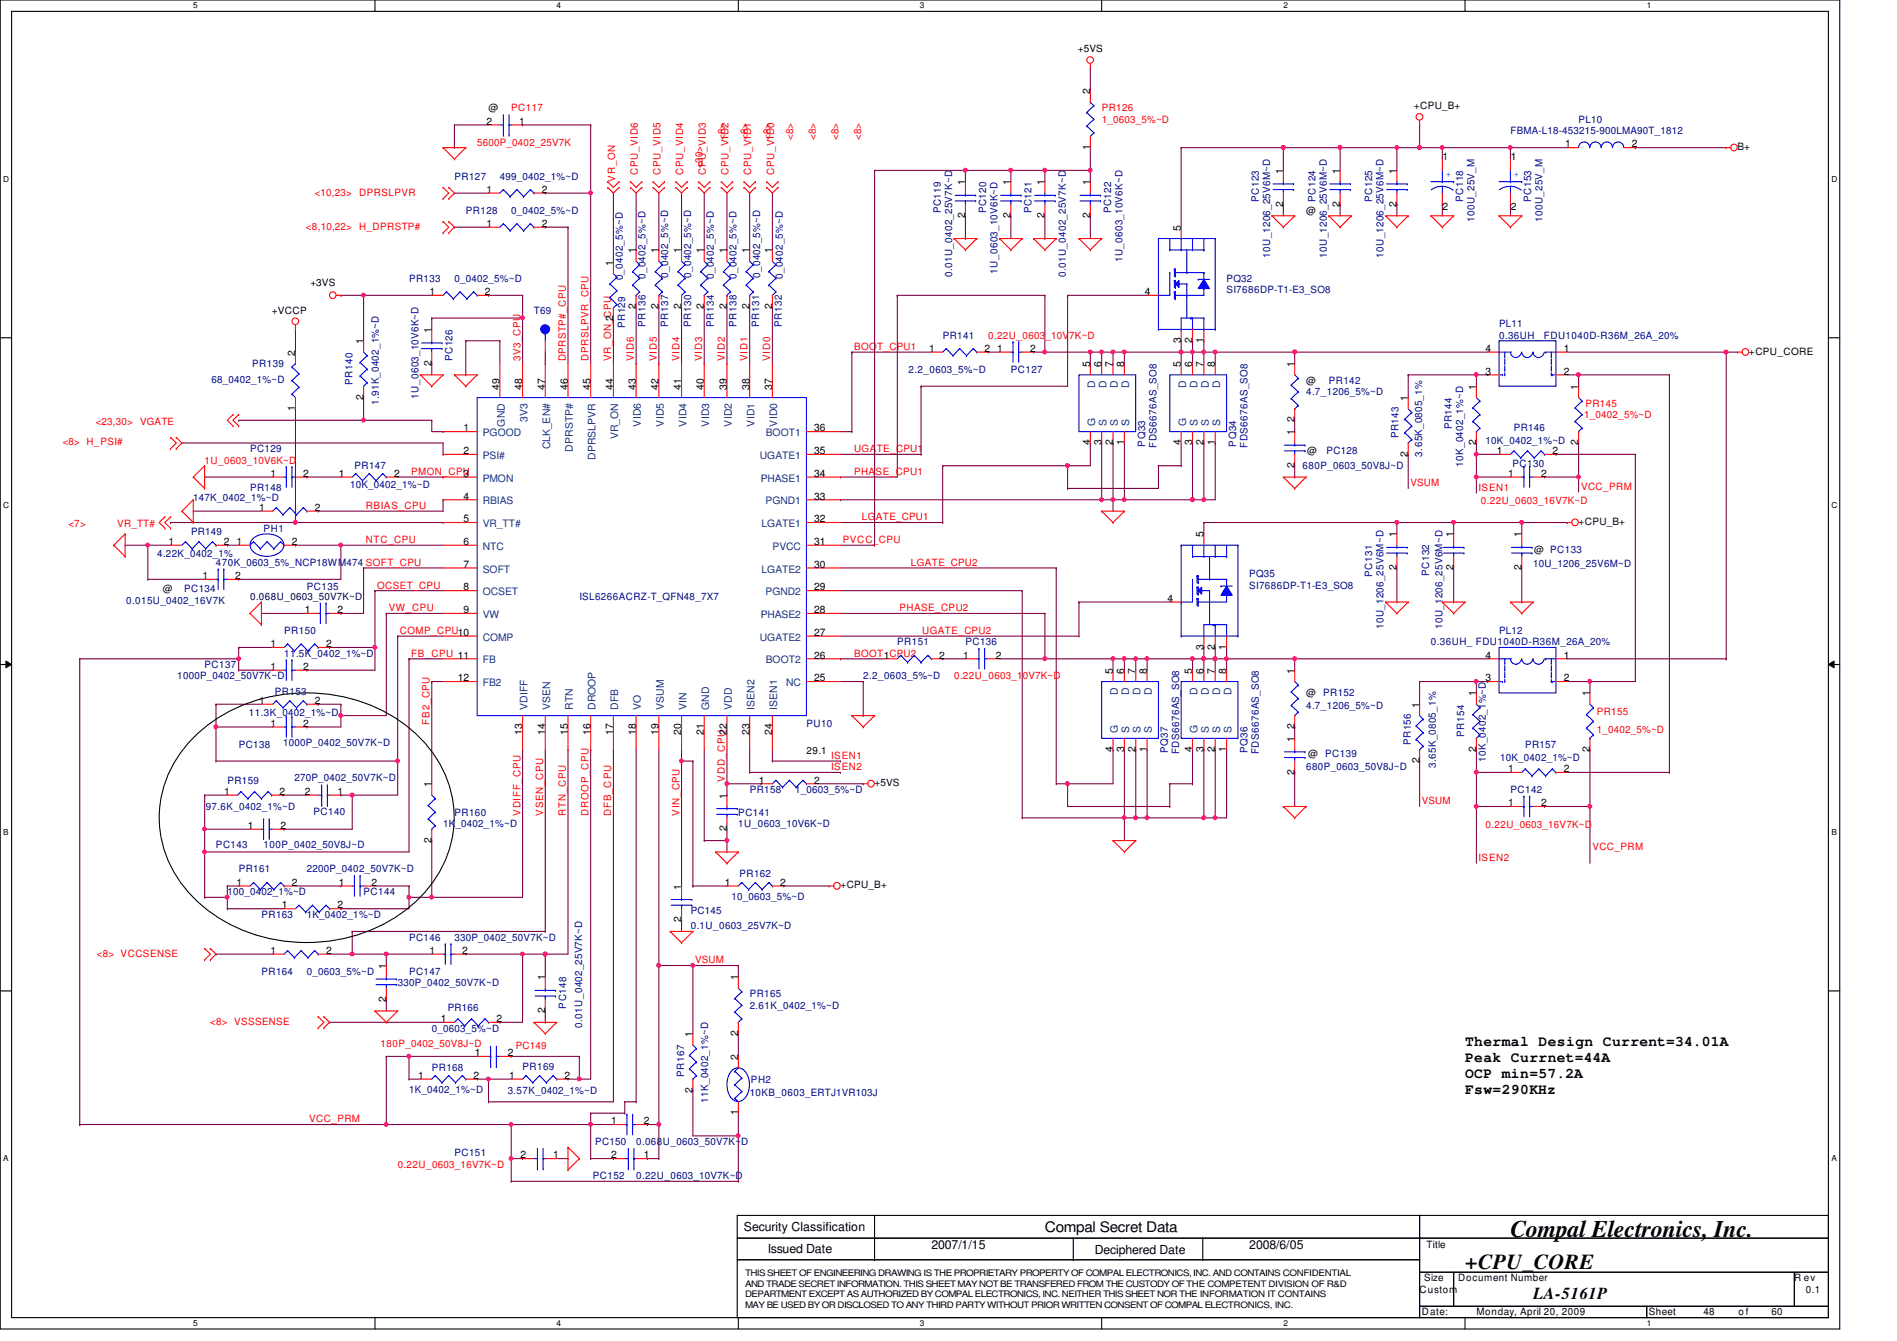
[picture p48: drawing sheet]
<svg xmlns="http://www.w3.org/2000/svg" width="297mm" height="210mm" viewBox="0 0 297 210" stroke-linecap="round" stroke-linejoin="round" font-family="sans-serif">
<defs><g id="words">
<text font-size="3.7" x="236.5" y="193.6">Compal Electronics, Inc.</text>
<text font-size="3.3" x="229.4" y="198.6">+CPU_CORE</text>
<text font-size="2.6" x="240.1" y="203.3">LA-5161P</text>
<g font-size="2.3">
<text x="229.4" y="163.7">Thermal Design Current=34.01A</text>
<text x="229.4" y="166.2">Peak Currnet=44A</text>
<text x="229.4" y="168.7">OCP min=57.2A</text>
<text x="229.4" y="171.3">Fsw=290KHz</text>
<text x="163.6" y="192.9">Compal Secret Data</text>
</g>
<g font-size="1.9">
<text x="116.5" y="192.7">Security Classification</text>
<text x="120.2" y="196.1">Issued Date</text>
<text x="145.8" y="195.6">2007/1/15</text>
<text x="171.4" y="196.3">Deciphered Date</text>
<text x="195.6" y="195.6">2008/6/05</text>
</g>
<g font-size="1.6">
<text x="168.8" y="8.2">+5VS</text>
<text x="76.5" y="17.4">@</text>
<text x="170.7" y="14.8" transform="rotate(-90 170.7 14.8)">2</text>
<text x="221.4" y="17.1">+CPU_B+</text>
<text x="76.2" y="19.5">2</text>
<text x="81.3" y="19.5">1</text>
<text x="170.7" y="23.5" transform="rotate(-90 170.7 23.5)">1</text>
<text x="245.1" y="23.1">1</text>
<text x="255.5" y="23.1">2</text>
<text x="272.1" y="23.5">B+</text>
<text x="151.1" y="29" transform="rotate(-90 151.1 29)">1</text>
<text x="158.2" y="29" transform="rotate(-90 158.2 29)">1</text>
<text x="163.6" y="29" transform="rotate(-90 163.6 29)">1</text>
<text x="170.7" y="29" transform="rotate(-90 170.7 29)">1</text>
<text x="200.9" y="27.2" transform="rotate(-90 200.9 27.2)">1</text>
<text x="209.8" y="27.2" transform="rotate(-90 209.8 27.2)">1</text>
<text x="218.7" y="27.2" transform="rotate(-90 218.7 27.2)">1</text>
<text x="225.9" y="25.1">1</text>
<text x="236.6" y="25.1">1</text>
<text x="76.2" y="30.2">1</text>
<text x="76.2" y="35.5">1</text>
<text x="84.8" y="30.2">2</text>
<text x="84.8" y="35.5">2</text>
<text x="151.1" y="34.1" transform="rotate(-90 151.1 34.1)">2</text>
<text x="158.2" y="34.1" transform="rotate(-90 158.2 34.1)">2</text>
<text x="163.6" y="34.1" transform="rotate(-90 163.6 34.1)">2</text>
<text x="170.7" y="34.1" transform="rotate(-90 170.7 34.1)">2</text>
<text x="200.9" y="32.3" transform="rotate(-90 200.9 32.3)">2</text>
<text x="204.5" y="33.4">@</text>
<text x="209.8" y="32.3" transform="rotate(-90 209.8 32.3)">2</text>
<text x="218.7" y="32.3" transform="rotate(-90 218.7 32.3)">2</text>
<text x="225.9" y="32.9">2</text>
<text x="236.6" y="32.9">2</text>
<text x="96" y="41.6" transform="rotate(-90 96 41.6)">1</text>
<text x="99.6" y="39.7" transform="rotate(-90 99.6 39.7)">1</text>
<text x="103.1" y="39.7" transform="rotate(-90 103.1 39.7)">1</text>
<text x="106.7" y="39.7" transform="rotate(-90 106.7 39.7)">1</text>
<text x="110.2" y="39.7" transform="rotate(-90 110.2 39.7)">1</text>
<text x="113.8" y="39.7" transform="rotate(-90 113.8 39.7)">1</text>
<text x="117.3" y="39.7" transform="rotate(-90 117.3 39.7)">1</text>
<text x="120.9" y="39.7" transform="rotate(-90 120.9 39.7)">1</text>
<text x="184.9" y="36.1" transform="rotate(-90 184.9 36.1)">5</text>
<text x="48.6" y="44.8">+3VS</text>
<text x="67.3" y="46.2">1</text>
<text x="75.9" y="46.2">2</text>
<text x="179.3" y="46.2">4</text>
<text x="42.5" y="49.1">+VCCP</text>
<text x="56.9" y="53.9" transform="rotate(-90 56.9 53.9)">1</text>
<text x="67.6" y="52.1" transform="rotate(-90 67.6 52.1)">1</text>
<text x="96" y="50.3" transform="rotate(-90 96 50.3)">2</text>
<text x="99.6" y="48.3" transform="rotate(-90 99.6 48.3)">2</text>
<text x="103.1" y="48.3" transform="rotate(-90 103.1 48.3)">2</text>
<text x="106.7" y="48.3" transform="rotate(-90 106.7 48.3)">2</text>
<text x="110.2" y="48.3" transform="rotate(-90 110.2 48.3)">2</text>
<text x="113.8" y="48.3" transform="rotate(-90 113.8 48.3)">2</text>
<text x="117.3" y="48.3" transform="rotate(-90 117.3 48.3)">2</text>
<text x="120.9" y="48.3" transform="rotate(-90 120.9 48.3)">2</text>
<text x="184.9" y="53.7" transform="rotate(-90 184.9 53.7)">3</text>
<text x="186.7" y="53.7" transform="rotate(-90 186.7 53.7)">2</text>
<text x="188.5" y="53.7" transform="rotate(-90 188.5 53.7)">1</text>
<text x="46.2" y="55.7" transform="rotate(-90 46.2 55.7)">2</text>
<text x="67.6" y="57.2" transform="rotate(-90 67.6 57.2)">2</text>
<text x="145.5" y="55.1">1</text>
<text x="154.2" y="55.1">2</text>
<text x="156.2" y="55.1">1</text>
<text x="161.3" y="55.1">2</text>
<text x="170.7" y="57.4" transform="rotate(-90 170.7 57.4)">5</text>
<text x="172.5" y="57.4" transform="rotate(-90 172.5 57.4)">6</text>
<text x="174.2" y="57.4" transform="rotate(-90 174.2 57.4)">7</text>
<text x="176" y="57.4" transform="rotate(-90 176 57.4)">8</text>
<text x="184.9" y="57.4" transform="rotate(-90 184.9 57.4)">5</text>
<text x="186.7" y="57.4" transform="rotate(-90 186.7 57.4)">6</text>
<text x="188.5" y="57.4" transform="rotate(-90 188.5 57.4)">7</text>
<text x="190.2" y="57.4" transform="rotate(-90 190.2 57.4)">8</text>
<text x="202.7" y="57.4" transform="rotate(-90 202.7 57.4)">1</text>
<text x="232.6" y="58.6">3</text>
<text x="232.6" y="55.1">4</text>
<text x="244.9" y="55.1">1</text>
<text x="244.9" y="58.6">2</text>
<text x="273.9" y="55.5">+CPU_CORE</text>
<text x="46.2" y="64.3" transform="rotate(-90 46.2 64.3)">1</text>
<text x="56.9" y="62.6" transform="rotate(-90 56.9 62.6)">2</text>
<text x="78.2" y="61" transform="rotate(-90 78.2 61)">49</text>
<text x="81.8" y="61" transform="rotate(-90 81.8 61)">48</text>
<text x="85.3" y="61" transform="rotate(-90 85.3 61)">47</text>
<text x="88.9" y="61" transform="rotate(-90 88.9 61)">46</text>
<text x="92.5" y="61" transform="rotate(-90 92.5 61)">45</text>
<text x="96" y="61" transform="rotate(-90 96 61)">44</text>
<text x="99.6" y="61" transform="rotate(-90 99.6 61)">43</text>
<text x="103.1" y="61" transform="rotate(-90 103.1 61)">42</text>
<text x="106.7" y="61" transform="rotate(-90 106.7 61)">41</text>
<text x="110.2" y="61" transform="rotate(-90 110.2 61)">40</text>
<text x="113.8" y="61" transform="rotate(-90 113.8 61)">39</text>
<text x="117.3" y="61" transform="rotate(-90 117.3 61)">38</text>
<text x="120.9" y="61" transform="rotate(-90 120.9 61)">37</text>
<text x="204.5" y="60.1">@</text>
<text x="220.5" y="62.8" transform="rotate(-90 220.5 62.8)">1</text>
<text x="231.1" y="61" transform="rotate(-90 231.1 61)">1</text>
<text x="247.1" y="61" transform="rotate(-90 247.1 61)">1</text>
<text x="72.6" y="67.5">1</text>
<text x="72.6" y="71.1">2</text>
<text x="127.5" y="71.1">35</text>
<text x="127.5" y="67.5">36</text>
<text x="170.7" y="69.7" transform="rotate(-90 170.7 69.7)">4</text>
<text x="172.5" y="69.7" transform="rotate(-90 172.5 69.7)">3</text>
<text x="174.2" y="69.7" transform="rotate(-90 174.2 69.7)">2</text>
<text x="176" y="69.7" transform="rotate(-90 176 69.7)">1</text>
<text x="184.9" y="69.7" transform="rotate(-90 184.9 69.7)">4</text>
<text x="186.7" y="69.7" transform="rotate(-90 186.7 69.7)">3</text>
<text x="188.5" y="69.7" transform="rotate(-90 188.5 69.7)">2</text>
<text x="190.2" y="69.7" transform="rotate(-90 190.2 69.7)">1</text>
<text x="202.7" y="68.1" transform="rotate(-90 202.7 68.1)">1</text>
<text x="202.7" y="66.1" transform="rotate(-90 202.7 66.1)">2</text>
<text x="204.7" y="71.1">@</text>
<text x="220.5" y="71.5" transform="rotate(-90 220.5 71.5)">2</text>
<text x="231.1" y="69.7" transform="rotate(-90 231.1 69.7)">2</text>
<text x="234.4" y="71.1">1</text>
<text x="243.1" y="71.1">2</text>
<text x="247.1" y="69.7" transform="rotate(-90 247.1 69.7)">2</text>
<text x="42.4" y="74.6">1</text>
<text x="47.5" y="74.6">2</text>
<text x="53" y="74.6">1</text>
<text x="61.7" y="74.6">2</text>
<text x="72.6" y="74.6">3</text>
<text x="127.5" y="74.6">34</text>
<text x="202.7" y="73.2" transform="rotate(-90 202.7 73.2)">2</text>
<text x="236.2" y="74.6">1</text>
<text x="241.3" y="74.6">2</text>
<text x="40.6" y="80">1</text>
<text x="49.3" y="80">2</text>
<text x="72.6" y="78.2">4</text>
<text x="72.6" y="81.7">5</text>
<text x="127.5" y="81.7">32</text>
<text x="127.5" y="78.2">33</text>
<text x="247.2" y="82.2">+CPU_B+</text>
<text x="26.4" y="85.3">1</text>
<text x="35" y="85.3">2</text>
<text x="37" y="85.3">1</text>
<text x="45.7" y="85.3">2</text>
<text x="72.6" y="85.3">6</text>
<text x="72.6" y="88.9">7</text>
<text x="127.5" y="88.9">30</text>
<text x="127.5" y="85.3">31</text>
<text x="188.5" y="84.1" transform="rotate(-90 188.5 84.1)">5</text>
<text x="218.7" y="89.2" transform="rotate(-90 218.7 89.2)">2</text>
<text x="218.7" y="84.1" transform="rotate(-90 218.7 84.1)">1</text>
<text x="227.6" y="89.2" transform="rotate(-90 227.6 89.2)">2</text>
<text x="227.6" y="84.1" transform="rotate(-90 227.6 84.1)">1</text>
<text x="238.2" y="89.2" transform="rotate(-90 238.2 89.2)">2</text>
<text x="238.2" y="84.1" transform="rotate(-90 238.2 84.1)">1</text>
<text x="240.2" y="86.6">@ PC133</text>
<text x="25.5" y="92.7">@</text>
<text x="31.7" y="90.6">1</text>
<text x="36.8" y="90.6">2</text>
<text x="47.7" y="96">1</text>
<text x="52.8" y="96">2</text>
<text x="72.6" y="92.4">8</text>
<text x="72.6" y="96">9</text>
<text x="127.5" y="96">28</text>
<text x="127.5" y="92.4">29</text>
<text x="182.8" y="94.2">4</text>
<text x="42.4" y="101.3">1</text>
<text x="51.1" y="101.3">2</text>
<text x="127.5" y="99.5">27</text>
<text x="188.5" y="101.7" transform="rotate(-90 188.5 101.7)">3</text>
<text x="190.2" y="101.7" transform="rotate(-90 190.2 101.7)">2</text>
<text x="192" y="101.7" transform="rotate(-90 192 101.7)">1</text>
<text x="42.4" y="104.9">1</text>
<text x="47.5" y="104.9">2</text>
<text x="71.7" y="106.6">12</text>
<text x="127.5" y="106.6">25</text>
<text x="127.5" y="103.1">26</text>
<text x="138.4" y="103.1">1</text>
<text x="147.1" y="103.1">2</text>
<text x="150.8" y="103.1">1</text>
<text x="156" y="103.1">2</text>
<text x="174.2" y="105.5" transform="rotate(-90 174.2 105.5)">5</text>
<text x="176" y="105.5" transform="rotate(-90 176 105.5)">6</text>
<text x="177.8" y="105.5" transform="rotate(-90 177.8 105.5)">7</text>
<text x="179.6" y="105.5" transform="rotate(-90 179.6 105.5)">8</text>
<text x="186.7" y="105.5" transform="rotate(-90 186.7 105.5)">5</text>
<text x="188.5" y="105.5" transform="rotate(-90 188.5 105.5)">6</text>
<text x="190.2" y="105.5" transform="rotate(-90 190.2 105.5)">7</text>
<text x="192" y="105.5" transform="rotate(-90 192 105.5)">8</text>
<text x="202.7" y="105.5" transform="rotate(-90 202.7 105.5)">1</text>
<text x="232.6" y="106.6">3</text>
<text x="232.6" y="103.1">4</text>
<text x="244.9" y="103.1">1</text>
<text x="244.9" y="106.6">2</text>
<text x="40.6" y="110.2">1</text>
<text x="42.4" y="113.7">1</text>
<text x="47.5" y="113.7">2</text>
<text x="49.3" y="110.2">2</text>
<text x="204.5" y="109">@</text>
<text x="222.2" y="110.8" transform="rotate(-90 222.2 110.8)">1</text>
<text x="231.1" y="109" transform="rotate(-90 231.1 109)">1</text>
<text x="248.9" y="109" transform="rotate(-90 248.9 109)">1</text>
<text x="81.8" y="115" transform="rotate(-90 81.8 115)">13</text>
<text x="85.3" y="115" transform="rotate(-90 85.3 115)">14</text>
<text x="88.9" y="115" transform="rotate(-90 88.9 115)">15</text>
<text x="92.5" y="115" transform="rotate(-90 92.5 115)">16</text>
<text x="96" y="115" transform="rotate(-90 96 115)">17</text>
<text x="99.6" y="115" transform="rotate(-90 99.6 115)">18</text>
<text x="103.1" y="115" transform="rotate(-90 103.1 115)">19</text>
<text x="106.7" y="115" transform="rotate(-90 106.7 115)">20</text>
<text x="110.2" y="115" transform="rotate(-90 110.2 115)">21</text>
<text x="113.8" y="115" transform="rotate(-90 113.8 115)">22</text>
<text x="117.3" y="115" transform="rotate(-90 117.3 115)">23</text>
<text x="120.9" y="115" transform="rotate(-90 120.9 115)">24</text>
<text x="126.3" y="118.1">29.1</text>
<text x="174.2" y="117.7" transform="rotate(-90 174.2 117.7)">4</text>
<text x="176" y="117.7" transform="rotate(-90 176 117.7)">3</text>
<text x="177.8" y="117.7" transform="rotate(-90 177.8 117.7)">2</text>
<text x="179.6" y="117.7" transform="rotate(-90 179.6 117.7)">1</text>
<text x="186.7" y="117.7" transform="rotate(-90 186.7 117.7)">4</text>
<text x="188.5" y="117.7" transform="rotate(-90 188.5 117.7)">3</text>
<text x="190.2" y="117.7" transform="rotate(-90 190.2 117.7)">2</text>
<text x="192" y="117.7" transform="rotate(-90 192 117.7)">1</text>
<text x="202.7" y="116.1" transform="rotate(-90 202.7 116.1)">1</text>
<text x="202.7" y="114.1" transform="rotate(-90 202.7 114.1)">2</text>
<text x="204.8" y="118.4">@</text>
<text x="222.2" y="119.5" transform="rotate(-90 222.2 119.5)">2</text>
<text x="231.1" y="117.7" transform="rotate(-90 231.1 117.7)">2</text>
<text x="248.9" y="117.7" transform="rotate(-90 248.9 117.7)">2</text>
<text x="35.1" y="124.4">1</text>
<text x="43.8" y="124.4">2</text>
<text x="47.7" y="124.4">2</text>
<text x="52.8" y="124.4">1</text>
<text x="67.6" y="123.2" transform="rotate(-90 67.6 123.2)">1</text>
<text x="113.8" y="125" transform="rotate(-90 113.8 125)">1</text>
<text x="118.8" y="122.6">1</text>
<text x="127.5" y="122.6">2</text>
<text x="136.9" y="123.1">+5VS</text>
<text x="202.7" y="121.2" transform="rotate(-90 202.7 121.2)">2</text>
<text x="236.2" y="120.9">1</text>
<text x="244.9" y="120.9">2</text>
<text x="38.8" y="129.8">1</text>
<text x="43.9" y="129.8">2</text>
<text x="67.6" y="131.9" transform="rotate(-90 67.6 131.9)">2</text>
<text x="113.8" y="130.1" transform="rotate(-90 113.8 130.1)">2</text>
<text x="236.2" y="126.2">1</text>
<text x="241.3" y="126.2">2</text>
<text x="37" y="138.6">1</text>
<text x="44.2" y="142.2">1</text>
<text x="45.7" y="138.6">2</text>
<text x="52.8" y="142.2">2</text>
<text x="53" y="138.6">1</text>
<text x="58.2" y="138.6">2</text>
<text x="106.7" y="139.2" transform="rotate(-90 106.7 139.2)">1</text>
<text x="113.5" y="138.6">1</text>
<text x="122.2" y="138.6">2</text>
<text x="131.6" y="139.1">+CPU_B+</text>
<text x="42.4" y="149.3">1</text>
<text x="51.1" y="149.3">2</text>
<text x="67.3" y="149.3">1</text>
<text x="72.4" y="149.3">2</text>
<text x="106.7" y="144.4" transform="rotate(-90 106.7 144.4)">2</text>
<text x="60.4" y="151.7" transform="rotate(-90 60.4 151.7)">1</text>
<text x="85.3" y="153.5" transform="rotate(-90 85.3 153.5)">1</text>
<text x="115.6" y="153.5" transform="rotate(-90 115.6 153.5)">1</text>
<text x="60.4" y="156.8" transform="rotate(-90 60.4 156.8)">2</text>
<text x="69" y="160">1</text>
<text x="77.7" y="160">2</text>
<text x="85.3" y="158.6" transform="rotate(-90 85.3 158.6)">2</text>
<text x="74.4" y="165.3">1</text>
<text x="79.5" y="165.3">2</text>
<text x="108.5" y="162.3" transform="rotate(-90 108.5 162.3)">1</text>
<text x="115.6" y="165.9" transform="rotate(-90 115.6 165.9)">2</text>
<text x="115.6" y="162.1" transform="rotate(-90 115.6 162.1)">2</text>
<text x="65.5" y="168.9">1</text>
<text x="74.2" y="168.9">2</text>
<text x="79.7" y="168.9">1</text>
<text x="88.4" y="168.9">2</text>
<text x="108.5" y="171" transform="rotate(-90 108.5 171)">2</text>
<text x="95.7" y="176">1</text>
<text x="100.8" y="176">2</text>
<text x="115.6" y="174.6" transform="rotate(-90 115.6 174.6)">1</text>
<text x="81.5" y="181.3">2</text>
<text x="86.6" y="181.3">1</text>
<text x="95.7" y="181.3">2</text>
<text x="100.8" y="181.3">1</text>
<text x="223.3" y="195.4">Title</text>
<text x="222.3" y="202.4">Custom</text>
<text x="223" y="200.6">Size</text>
<text x="228.3" y="200.6">Document Number</text>
<text x="281" y="200.6">R ev</text>
<text x="282.7" y="202.4">0.1</text>
<text x="222.6" y="205.9">Date:</text>
<text x="231.2" y="205.9">Monday, April 20, 2009</text>
<text x="258.2" y="205.9">Sheet</text>
<text x="266.7" y="205.9">48</text>
<text x="272.2" y="205.9">o f</text>
<text x="277.4" y="205.9">60</text>
</g>
<g font-size="1.6" fill="#f00">
<text x="80" y="17.4">PC117</text>
<text x="172.5" y="17.4">PR126</text>
<text x="74.7" y="22.8">5600P_0402_25V7K</text>
<text x="113.5" y="21.9" transform="rotate(-90 113.5 21.9)">&lt;8&gt;</text>
<text x="117.1" y="21.9" transform="rotate(-90 117.1 21.9)">&lt;8&gt;</text>
<text x="120.6" y="21.9" transform="rotate(-90 120.6 21.9)">&lt;8&gt;</text>
<text x="124.2" y="21.9" transform="rotate(-90 124.2 21.9)">&lt;8&gt;</text>
<text x="127.8" y="21.9" transform="rotate(-90 127.8 21.9)">&lt;8&gt;</text>
<text x="131.3" y="21.9" transform="rotate(-90 131.3 21.9)">&lt;8&gt;</text>
<text x="134.9" y="21.9" transform="rotate(-90 134.9 21.9)">&lt;8&gt;</text>
<text x="172.5" y="19.2">1_0603_5%~D</text>
<text x="96.3" y="28.4" transform="rotate(-90 96.3 28.4)">VR_ON</text>
<text x="99.9" y="27.4" transform="rotate(-90 99.9 27.4)">CPU_VID6</text>
<text x="103.4" y="27.4" transform="rotate(-90 103.4 27.4)">CPU_VID5</text>
<text x="107" y="27.4" transform="rotate(-90 107 27.4)">CPU_VID4</text>
<text x="110" y="26.3" transform="rotate(-90 110 26.3)">&lt;30&gt;</text>
<text x="110.5" y="27.4" transform="rotate(-90 110.5 27.4)">CPU_VID3</text>
<text x="114.1" y="27.4" transform="rotate(-90 114.1 27.4)">CPU_VID2</text>
<text x="117.6" y="27.4" transform="rotate(-90 117.6 27.4)">CPU_VID1</text>
<text x="121.2" y="27.4" transform="rotate(-90 121.2 27.4)">CPU_VID0</text>
<text x="47.9" y="35.9">&lt;8,10,22&gt; H_DPRSTP#</text>
<text x="49.3" y="30.6">&lt;10,23&gt;</text>
<text x="56.2" y="30.6">DPRSLPVR</text>
<text x="154.7" y="53">0.22U_0603_10V7K~D</text>
<text x="81.5" y="56.5" transform="rotate(-90 81.5 56.5)">3V3_CPU</text>
<text x="88.6" y="56.6" transform="rotate(-90 88.6 56.6)">DPRSTP#_CPU</text>
<text x="92.2" y="56.6" transform="rotate(-90 92.2 56.6)">DPRSLPVR_CPU</text>
<text x="95.7" y="56.6" transform="rotate(-90 95.7 56.6)">VR_ON_CPU</text>
<text x="99.3" y="56.6" transform="rotate(-90 99.3 56.6)">VID6</text>
<text x="102.8" y="56.6" transform="rotate(-90 102.8 56.6)">VID5</text>
<text x="106.4" y="56.6" transform="rotate(-90 106.4 56.6)">VID4</text>
<text x="109.9" y="56.6" transform="rotate(-90 109.9 56.6)">VID3</text>
<text x="113.5" y="56.6" transform="rotate(-90 113.5 56.6)">VID2</text>
<text x="117" y="56.6" transform="rotate(-90 117 56.6)">VID1</text>
<text x="120.6" y="56.6" transform="rotate(-90 120.6 56.6)">VID0</text>
<text x="133.7" y="54.8">BOOT_CPU1</text>
<text x="248.1" y="65.4">1_0402_5%~D</text>
<text x="248.2" y="63.7">PR145</text>
<text x="9.8" y="69.7">&lt;8&gt; H_PSI#</text>
<text x="15" y="66.5">&lt;23,30&gt;</text>
<text x="21.9" y="66.5">VGATE</text>
<text x="133.7" y="70.8">UGATE_CPU1</text>
<text x="32" y="72.6">1U_0603_10V6K~D</text>
<text x="64.4" y="74.3">PMON_CPU</text>
<text x="133.7" y="74.3">PHASE_CPU1</text>
<text x="220.8" y="76.1">VSUM</text>
<text x="231.5" y="76.8">ISEN1</text>
<text x="247.6" y="76.7">VCC_PRM</text>
<text x="10.7" y="82.5">&lt;7&gt;</text>
<text x="18.4" y="82.5">VR_TT#</text>
<text x="57.3" y="79.7">RBIAS_CPU</text>
<text x="135" y="81.4">LGATE_CPU1</text>
<text x="231.9" y="79">0.22U_0603_16V7K~D</text>
<text x="57.3" y="85">NTC_CPU</text>
<text x="131.9" y="85">PVCC_CPU</text>
<text x="142.6" y="88.6">LGATE_CPU2</text>
<text x="59.1" y="92.1">OCSET_CPU</text>
<text x="60.9" y="95.7">VW_CPU</text>
<text x="140.8" y="95.7">PHASE_CPU2</text>
<text x="62.6" y="99.2">COMP_CPU10</text>
<text x="144.4" y="99.2">UGATE_CPU2</text>
<text x="64.4" y="102.8">FB_CPU 11</text>
<text x="133.7" y="102.8">BOOT_CPU2</text>
<text x="149.4" y="106.3">0.22U_0603_10V7K~D</text>
<text x="67.3" y="113.5" transform="rotate(-90 67.3 113.5)">FB2_CPU</text>
<text x="250" y="111.8">PR155</text>
<text x="130.2" y="118.8">ISEN1</text>
<text x="250" y="114.7">1_0402_5%~D</text>
<text x="113.5" y="122.3" transform="rotate(-90 113.5 122.3)">VDD_CPU</text>
<text x="130.2" y="120.6">ISEN2</text>
<text x="222.6" y="125.9">VSUM</text>
<text x="81.5" y="127.7" transform="rotate(-90 81.5 127.7)">VDIFF_CPU</text>
<text x="85" y="127.7" transform="rotate(-90 85 127.7)">VSEN_CPU</text>
<text x="88.6" y="127.7" transform="rotate(-90 88.6 127.7)">RTN_CPU</text>
<text x="92.2" y="127.7" transform="rotate(-90 92.2 127.7)">DROOP_CPU</text>
<text x="95.7" y="127.7" transform="rotate(-90 95.7 127.7)">DFB_CPU</text>
<text x="106.4" y="127.7" transform="rotate(-90 106.4 127.7)">VIN_CPU</text>
<text x="232.6" y="129.6">0.22U_0603_16V7K~D</text>
<text x="231.5" y="134.8">ISEN2</text>
<text x="249.3" y="133">VCC_PRM</text>
<text x="15.2" y="149.7">&lt;8&gt; VCCSENSE</text>
<text x="108.8" y="150.8">VSUM</text>
<text x="32.9" y="160.4">&lt;8&gt; VSSSENSE</text>
<text x="59.6" y="164">180P_0402_50V8J~D</text>
<text x="80.8" y="164.1">PC149</text>
<text x="48.4" y="175.7">VCC_PRM</text>
<text x="62.3" y="182.8">0.22U_0603_16V7K~D</text>
</g>
<g font-size="1.6" fill="#000080">
<text x="236.5" y="21">FBMA-L18-453215-900LMA90T_1812</text>
<text x="247.2" y="19.2">PL10</text>
<text x="71.2" y="28.1">PR127</text>
<text x="78.3" y="28.1">499_0402_1%~D</text>
<text x="72.9" y="33.4">PR128</text>
<text x="80" y="33.4">0_0402_5%~D</text>
<text x="147.3" y="33.4" transform="rotate(-90 147.3 33.4)">PC119</text>
<text x="154.4" y="33.4" transform="rotate(-90 154.4 33.4)">PC120</text>
<text x="161.5" y="33.4" transform="rotate(-90 161.5 33.4)">PC121</text>
<text x="174" y="33.4" transform="rotate(-90 174 33.4)">PC122</text>
<text x="197.1" y="31.6" transform="rotate(-90 197.1 31.6)">PC123</text>
<text x="206" y="31.6" transform="rotate(-90 206 31.6)">PC124</text>
<text x="214.9" y="31.6" transform="rotate(-90 214.9 31.6)">PC125</text>
<text x="229.1" y="31.6" transform="rotate(-90 229.1 31.6)">PC118</text>
<text x="230.9" y="34.7" transform="rotate(-90 230.9 34.7)">100U_25V_M</text>
<text x="239.8" y="31.6" transform="rotate(-90 239.8 31.6)">PC153</text>
<text x="241.6" y="34.7" transform="rotate(-90 241.6 34.7)">100U_25V_M</text>
<text x="175.8" y="41.1" transform="rotate(-90 175.8 41.1)">1U_0603_10V6K~D</text>
<text x="198.9" y="40.3" transform="rotate(-90 198.9 40.3)">10U_1206_25V6M~D</text>
<text x="207.8" y="40.3" transform="rotate(-90 207.8 40.3)">10U_1206_25V6M~D</text>
<text x="216.7" y="40.3" transform="rotate(-90 216.7 40.3)">10U_1206_25V6M~D</text>
<text x="64" y="44.1">PR133</text>
<text x="71.2" y="44.1">0_0402_5%~D</text>
<text x="97.5" y="43.9" transform="rotate(-90 97.5 43.9)">0_0402_5%~D</text>
<text x="101.1" y="43.7" transform="rotate(-90 101.1 43.7)">0_0402_5%~D</text>
<text x="104.6" y="43.6" transform="rotate(-90 104.6 43.6)">0_0402_5%~D</text>
<text x="108.2" y="43.6" transform="rotate(-90 108.2 43.6)">0_0402_5%~D</text>
<text x="111.8" y="43.7" transform="rotate(-90 111.8 43.7)">0_0402_5%~D</text>
<text x="115.3" y="43.7" transform="rotate(-90 115.3 43.7)">0_0402_5%~D</text>
<text x="119" y="43.6" transform="rotate(-90 119 43.6)">0_0402_5%~D</text>
<text x="122.6" y="43.7" transform="rotate(-90 122.6 43.7)">0_0402_5%~D</text>
<text x="149.1" y="43.4" transform="rotate(-90 149.1 43.4)">0.01U_0402_25V7K~D</text>
<text x="156.2" y="42.8" transform="rotate(-90 156.2 42.8)">1U_0603_10V6K~D</text>
<text x="166.9" y="43.4" transform="rotate(-90 166.9 43.4)">0.01U_0402_25V7K~D</text>
<text x="192.1" y="44.1">PQ32</text>
<text x="192.1" y="45.9">SI7686DP-T1-E3_SO8</text>
<text x="83.6" y="49.1">T69</text>
<text x="97.9" y="51.4" transform="rotate(-90 97.9 51.4)">PR129</text>
<text x="101.1" y="51.2" transform="rotate(-90 101.1 51.2)">PR136</text>
<text x="104.6" y="51.2" transform="rotate(-90 104.6 51.2)">PR137</text>
<text x="108.2" y="51.2" transform="rotate(-90 108.2 51.2)">PR130</text>
<text x="111.8" y="51.2" transform="rotate(-90 111.8 51.2)">PR134</text>
<text x="115.3" y="51.2" transform="rotate(-90 115.3 51.2)">PR138</text>
<text x="118.9" y="51.2" transform="rotate(-90 118.9 51.2)">PR131</text>
<text x="122.4" y="51.2" transform="rotate(-90 122.4 51.2)">PR132</text>
<text x="147.6" y="53">PR141</text>
<text x="234.7" y="51.2">PL11</text>
<text x="234.7" y="53">0.36UH_ FDU1040D-R36M_26A_20%</text>
<text x="33.1" y="59.9">68_0402_1%~D</text>
<text x="39.5" y="57.4">PR139</text>
<text x="70.9" y="56.5" transform="rotate(-90 70.9 56.5)">PC126</text>
<text x="142.3" y="58.3">2.2_0603_5%~D</text>
<text x="158.3" y="58.3">PC127</text>
<text x="55.2" y="60.2" transform="rotate(-90 55.2 60.2)">PR140</text>
<text x="59.3" y="63.5" transform="rotate(-90 59.3 63.5)">1.91K_0402_1%~D</text>
<text x="65.5" y="62.4" transform="rotate(-90 65.5 62.4)">1U_0603_10V6K~D</text>
<text x="204.5" y="61.9">4.7_1206_5%~D</text>
<text x="208.1" y="60.1">PR142</text>
<text x="39.2" y="70.8">PC129</text>
<text x="179.3" y="69.9" transform="rotate(-90 179.3 69.9)">PQ33</text>
<text x="181.1" y="70.1" transform="rotate(-90 181.1 70.1)">FDS6676AS_SO8</text>
<text x="193.5" y="69.9" transform="rotate(-90 193.5 69.9)">PQ34</text>
<text x="195.3" y="70.1" transform="rotate(-90 195.3 70.1)">FDS6676AS_SO8</text>
<text x="207.7" y="71.1">PC128</text>
<text x="219" y="68.6" transform="rotate(-90 219 68.6)">PR143</text>
<text x="222.7" y="71.5" transform="rotate(-90 222.7 71.5)">3.65K_0805_1%</text>
<text x="227.3" y="67.2" transform="rotate(-90 227.3 67.2)">PR144</text>
<text x="232.6" y="69.6">10K_0402_1%~D</text>
<text x="237.1" y="67.4">PR146</text>
<text x="39.2" y="76.8">PR148</text>
<text x="54.8" y="76.5">10K_0402_1%~D</text>
<text x="55.5" y="73.4">PR147</text>
<text x="204" y="73.4">680P_0603_50V8J~D</text>
<text x="229.1" y="73.1" transform="rotate(-90 229.1 73.1)">10K_0402_1%~D</text>
<text x="236.9" y="73.1">PC130</text>
<text x="29.9" y="83.8">PR149</text>
<text x="30.3" y="78.4">147K_0402_1%~D</text>
<text x="41.3" y="83.2">PH1</text>
<text x="24.6" y="87.1">4.22K_0402_1%</text>
<text x="33.8" y="88.6">470K_0603_5%_NCP18WM474 SOFT_CPU</text>
<text x="240.1" y="88.7">10U_1206_25V6M~D</text>
<text x="19.8" y="94.6">0.015U_0402_16V7K</text>
<text x="28.8" y="92.7">PC134</text>
<text x="48" y="92.3">PC135</text>
<text x="90.7" y="93.9">ISL6266ACRZ-T_QFN48_7X7</text>
<text x="195.6" y="90.3">PQ35</text>
<text x="195.6" y="92.1">SI7686DP-T1-E3_SO8</text>
<text x="214.9" y="90.3" transform="rotate(-90 214.9 90.3)">PC131</text>
<text x="223.8" y="90.1" transform="rotate(-90 223.8 90.1)">PC132</text>
<text x="44.5" y="99.2">PR150</text>
<text x="140.5" y="101">PR151</text>
<text x="151.2" y="101">PC136</text>
<text x="216.7" y="98.5" transform="rotate(-90 216.7 98.5)">10U_1206_25V6M~D</text>
<text x="224.1" y="101">0.36UH_ FDU1040D-R36M_26A_20%</text>
<text x="225.9" y="98.5" transform="rotate(-90 225.9 98.5)">10U_1206_25V6M~D</text>
<text x="234.7" y="99.2">PL12</text>
<text x="27.8" y="106.3">1000P_0402_50V7K~D</text>
<text x="32" y="104.6">PC137</text>
<text x="44.5" y="102.8">11.5K_0402_1%~D</text>
<text x="135.2" y="106.3">2.2_0603_5%~D</text>
<text x="39" y="112">11.3K_0402_1%~D</text>
<text x="43" y="108.8">PR153</text>
<text x="126.3" y="113.8">PU10</text>
<text x="204.5" y="111">4.7_1206_5%~D</text>
<text x="207.2" y="109">PR152</text>
<text x="37.4" y="117">PC138</text>
<text x="44.3" y="116.8">1000P_0402_50V7K~D</text>
<text x="182.9" y="117.9" transform="rotate(-90 182.9 117.9)">PQ37</text>
<text x="184.7" y="118.1" transform="rotate(-90 184.7 118.1)">FDS6676AS_SO8</text>
<text x="195.3" y="117.9" transform="rotate(-90 195.3 117.9)">PQ36</text>
<text x="197.1" y="118.1" transform="rotate(-90 197.1 118.1)">FDS6676AS_SO8</text>
<text x="207.5" y="118.4">PC139</text>
<text x="220.9" y="116.6" transform="rotate(-90 220.9 116.6)">PR156</text>
<text x="229.3" y="115.4" transform="rotate(-90 229.3 115.4)">PR154</text>
<text x="232.7" y="119.3" transform="rotate(-90 232.7 119.3)">10K_0402_1%~D</text>
<text x="234.9" y="119.1">10K_0402_1%~D</text>
<text x="238.8" y="117">PR157</text>
<text x="35.6" y="122.7">PR159</text>
<text x="46.1" y="122.2">270P_0402_50V7K~D</text>
<text x="117.4" y="124.1">PR158</text>
<text x="124.5" y="124.1">1_0603_5%~D</text>
<text x="204.5" y="120.6">680P_0603_50V8J~D</text>
<text x="224.8" y="120.2" transform="rotate(-90 224.8 120.2)">3.65K_0805_1%</text>
<text x="236.5" y="124.1">PC142</text>
<text x="32.2" y="126.8">97.6K_0402_1%~D</text>
<text x="49.1" y="127.5">PC140</text>
<text x="69.4" y="129.5">1K_0402_1%~D</text>
<text x="71.2" y="127.7">PR160</text>
<text x="115.6" y="127.7">PC141</text>
<text x="115.6" y="129.5">1U_0603_10V6K~D</text>
<text x="33.8" y="132.7">PC143</text>
<text x="37.4" y="136.6">PR161</text>
<text x="41.3" y="132.7">100P_0402_50V8J~D</text>
<text x="48" y="136.6">2200P_0402_50V7K~D</text>
<text x="115.8" y="137.3">PR162</text>
<text x="35.6" y="140.1">100_0402_1%~D</text>
<text x="40.9" y="143.7">PR163</text>
<text x="48" y="143.7">1K_0402_1%~D</text>
<text x="56.9" y="140.1">PC144</text>
<text x="108.2" y="143.1">PC145</text>
<text x="114.6" y="140.8">10_0603_5%~D</text>
<text x="64" y="147.2">PC146</text>
<text x="71.2" y="147.2">330P_0402_50V7K~D</text>
<text x="108.2" y="145.5">0.1U_0603_25V7K~D</text>
<text x="40.9" y="152.6">PR164</text>
<text x="48" y="152.6">0_0603_5%~D</text>
<text x="62.3" y="154.3">330P_0402_50V7K~D</text>
<text x="64" y="152.6">PC147</text>
<text x="67.6" y="161.5">0_0603_5%~D</text>
<text x="70.1" y="158.2">PR166</text>
<text x="88.6" y="157.9" transform="rotate(-90 88.6 157.9)">PC148</text>
<text x="91.1" y="160.9" transform="rotate(-90 91.1 160.9)">0.01U_0402_25V7K~D</text>
<text x="117.4" y="156.1">PR165</text>
<text x="117.4" y="157.9">2.61K_0402_1%~D</text>
<text x="67.6" y="167.7">PR168</text>
<text x="81.8" y="167.5">PR169</text>
<text x="64" y="171.1">1K_0402_1%~D</text>
<text x="79.5" y="171.2">3.57K_0402_1%~D</text>
<text x="107.1" y="168.5" transform="rotate(-90 107.1 168.5)">PR167</text>
<text x="110.9" y="172.6" transform="rotate(-90 110.9 172.6)">11K_0402_1%~D</text>
<text x="117.4" y="171.6">10KB_0603_ERTJ1VR103J</text>
<text x="117.6" y="169.5">PH2</text>
<text x="93.2" y="179.2">PC150</text>
<text x="99.6" y="179.2">0.068U_0603_50V7K~D</text>
<text x="71.2" y="181">PC151</text>
<text x="92.8" y="184.6">PC152</text>
<text x="99.6" y="184.6">0.22U_0603_10V7K~D</text>
</g>
<g font-size="1.6" fill="#00f">
<text x="226.4" y="27.7">+</text>
<text x="237.1" y="27.7">+</text>
</g>
<g font-size="1.6" fill="#004080">
<text x="82.6" y="66" transform="rotate(-90 82.6 66)">3V3</text>
<text x="171.5" y="60.7" transform="rotate(-90 171.5 60.7)">D</text>
<text x="173.3" y="60.7" transform="rotate(-90 173.3 60.7)">D</text>
<text x="175" y="60.7" transform="rotate(-90 175 60.7)">D</text>
<text x="176.8" y="60.7" transform="rotate(-90 176.8 60.7)">D</text>
<text x="185.7" y="60.7" transform="rotate(-90 185.7 60.7)">D</text>
<text x="187.5" y="60.7" transform="rotate(-90 187.5 60.7)">D</text>
<text x="189.3" y="60.7" transform="rotate(-90 189.3 60.7)">D</text>
<text x="191" y="60.7" transform="rotate(-90 191 60.7)">D</text>
<text x="75.6" y="68.3">PGOOD</text>
<text x="75.6" y="71.8">PSI#</text>
<text x="79" y="66.8" transform="rotate(-90 79 66.8)">GND</text>
<text x="86.1" y="70.4" transform="rotate(-90 86.1 70.4)">CLK_EN#</text>
<text x="89.7" y="70.7" transform="rotate(-90 89.7 70.7)">DPRSTP#</text>
<text x="93.3" y="72" transform="rotate(-90 93.3 72)">DPRSLPVR</text>
<text x="96.8" y="68.7" transform="rotate(-90 96.8 68.7)">VR_ON</text>
<text x="100.4" y="66.8" transform="rotate(-90 100.4 66.8)">VID6</text>
<text x="103.9" y="66.8" transform="rotate(-90 103.9 66.8)">VID5</text>
<text x="107.5" y="66.8" transform="rotate(-90 107.5 66.8)">VID4</text>
<text x="111" y="66.8" transform="rotate(-90 111 66.8)">VID3</text>
<text x="114.6" y="66.8" transform="rotate(-90 114.6 66.8)">VID2</text>
<text x="118.1" y="66.8" transform="rotate(-90 118.1 66.8)">VID1</text>
<text x="119" y="71.8">UGATE1</text>
<text x="119.9" y="68.3">BOOT1</text>
<text x="121.7" y="66.8" transform="rotate(-90 121.7 66.8)">VID0</text>
<text x="171.5" y="66.7" transform="rotate(-90 171.5 66.7)">G</text>
<text x="173.3" y="66.7" transform="rotate(-90 173.3 66.7)">S</text>
<text x="175" y="66.7" transform="rotate(-90 175 66.7)">S</text>
<text x="176.8" y="66.7" transform="rotate(-90 176.8 66.7)">S</text>
<text x="185.7" y="66.7" transform="rotate(-90 185.7 66.7)">G</text>
<text x="187.5" y="66.7" transform="rotate(-90 187.5 66.7)">S</text>
<text x="189.3" y="66.7" transform="rotate(-90 189.3 66.7)">S</text>
<text x="191" y="66.7" transform="rotate(-90 191 66.7)">S</text>
<text x="75.6" y="75.4">PMON</text>
<text x="119.1" y="75.4">PHASE1</text>
<text x="75.6" y="79">RBIAS</text>
<text x="75.6" y="82.5">VR_TT#</text>
<text x="119.2" y="82.5">LGATE1</text>
<text x="119.9" y="79">PGND1</text>
<text x="75.6" y="86.1">NTC</text>
<text x="75.6" y="89.6">SOFT</text>
<text x="119.2" y="89.6">LGATE2</text>
<text x="121" y="86.1">PVCC</text>
<text x="75.6" y="93.2">OCSET</text>
<text x="119.9" y="93.2">PGND2</text>
<text x="75.6" y="96.7">VW</text>
<text x="75.6" y="100.3">COMP</text>
<text x="119" y="100.3">UGATE2</text>
<text x="119.1" y="96.7">PHASE2</text>
<text x="75.6" y="103.8">FB</text>
<text x="75.6" y="107.4">FB2</text>
<text x="119.9" y="103.8">BOOT2</text>
<text x="123.1" y="107.4">NC</text>
<text x="82.6" y="111.1" transform="rotate(-90 82.6 111.1)">VDIFF</text>
<text x="86.1" y="111.1" transform="rotate(-90 86.1 111.1)">VSEN</text>
<text x="89.7" y="111.1" transform="rotate(-90 89.7 111.1)">RTN</text>
<text x="93.3" y="111.1" transform="rotate(-90 93.3 111.1)">DROOP</text>
<text x="96.8" y="111.1" transform="rotate(-90 96.8 111.1)">DFB</text>
<text x="100.4" y="111.1" transform="rotate(-90 100.4 111.1)">VO</text>
<text x="103.9" y="111.1" transform="rotate(-90 103.9 111.1)">VSUM</text>
<text x="107.5" y="111.1" transform="rotate(-90 107.5 111.1)">VIN</text>
<text x="111" y="111.1" transform="rotate(-90 111 111.1)">GND</text>
<text x="114.6" y="111.1" transform="rotate(-90 114.6 111.1)">VDD</text>
<text x="118.1" y="111.1" transform="rotate(-90 118.1 111.1)">ISEN2</text>
<text x="121.7" y="111.1" transform="rotate(-90 121.7 111.1)">ISEN1</text>
<text x="175" y="108.8" transform="rotate(-90 175 108.8)">D</text>
<text x="176.8" y="108.8" transform="rotate(-90 176.8 108.8)">D</text>
<text x="178.6" y="108.8" transform="rotate(-90 178.6 108.8)">D</text>
<text x="180.4" y="108.8" transform="rotate(-90 180.4 108.8)">D</text>
<text x="187.5" y="108.8" transform="rotate(-90 187.5 108.8)">D</text>
<text x="189.3" y="108.8" transform="rotate(-90 189.3 108.8)">D</text>
<text x="191" y="108.8" transform="rotate(-90 191 108.8)">D</text>
<text x="192.8" y="108.8" transform="rotate(-90 192.8 108.8)">D</text>
<text x="175" y="114.7" transform="rotate(-90 175 114.7)">G</text>
<text x="176.8" y="114.7" transform="rotate(-90 176.8 114.7)">S</text>
<text x="178.6" y="114.7" transform="rotate(-90 178.6 114.7)">S</text>
<text x="180.4" y="114.7" transform="rotate(-90 180.4 114.7)">S</text>
<text x="187.5" y="114.7" transform="rotate(-90 187.5 114.7)">G</text>
<text x="189.3" y="114.7" transform="rotate(-90 189.3 114.7)">S</text>
<text x="191" y="114.7" transform="rotate(-90 191 114.7)">S</text>
<text x="192.8" y="114.7" transform="rotate(-90 192.8 114.7)">S</text>
</g>
<text font-size="1.6" fill="#000040" x="39.2" y="93.9">0.068U_0603_50V7K~D</text>
<g font-size="1.4">
<text x="116.7" y="201.4">AND TRADE SECRET INFORMATION. THIS SHEET MAY NOT BE TRANSFERED FROM THE CUSTODY OF THE COMPETENT DIVISION OF R&amp;D</text>
<text x="116.7" y="203">DEPARTMENT EXCEPT AS AUTHORIZED BY COMPAL ELECTRONICS, INC. NEITHER THIS SHEET NOR THE INFORMATION IT CONTAINS</text>
<text x="116.7" y="199.7">THIS SHEET OF ENGINEERING DRAWING IS THE PROPRIETARY PROPERTY OF COMPAL ELECTRONICS, INC. AND CONTAINS CONFIDENTIAL</text>
<text x="116.7" y="204.7">MAY BE USED BY OR DISCLOSED TO ANY THIRD PARTY WITHOUT PRIOR WRITTEN CONSENT OF COMPAL ELECTRONICS, INC.</text>
</g>
<g font-size="1.3">
<text x="30.3" y="1.3">5</text>
<text x="87.2" y="1.3">4</text>
<text x="144.1" y="1.3">3</text>
<text x="201" y="1.3">2</text>
<text x="257.8" y="1.3">1</text>
<text x=".5" y="28.4">D</text>
<text x="286.8" y="28.4">D</text>
<text x=".5" y="79.5">C</text>
<text x="286.8" y="79.5">C</text>
<text x=".5" y="130.7">B</text>
<text x="286.8" y="130.7">B</text>
<text x=".5" y="181.8">A</text>
<text x="286.8" y="181.8">A</text>
<text x="30.3" y="207.6">5</text>
<text x="87.2" y="207.6">4</text>
<text x="144.1" y="207.6">3</text>
<text x="201" y="207.6">2</text>
<text x="257.8" y="207.6">1</text>
</g>
</g></defs>
<path d="M0 0h288.1v208h-288.1zM1.8 1.8h284.5v204.4h-284.5z" fill="none" stroke="#000" stroke-width=".17"/>
<g fill="#fff">
<path d="M30.3 .2h.6v1.4h-.6z"/>
<path d="M30.3 206.4h.6v1.4h-.6z"/>
</g>
<path d="M58.7 0v1.8M58.7 206.2v1.8" fill="none" stroke="#000" stroke-width=".17"/>
<g fill="#fff">
<path d="M87.2 .2h.6v1.4h-.6z"/>
<path d="M87.2 206.4h.6v1.4h-.6z"/>
</g>
<path d="M115.6 0v1.8M115.6 206.2v1.8" fill="none" stroke="#000" stroke-width=".17"/>
<g fill="#fff">
<path d="M144.1 .2h.6v1.4h-.6z"/>
<path d="M144.1 206.4h.6v1.4h-.6z"/>
</g>
<path d="M172.5 0v1.8M172.5 206.2v1.8" fill="none" stroke="#000" stroke-width=".17"/>
<g fill="#fff">
<path d="M201 .2h.6v1.4h-.6z"/>
<path d="M201 206.4h.6v1.4h-.6z"/>
</g>
<path d="M229.4 0v1.8M229.4 206.2v1.8" fill="none" stroke="#000" stroke-width=".17"/>
<g fill="#fff">
<path d="M257.8 .2h.7v1.4h-.7z"/>
<path d="M257.8 206.4h.7v1.4h-.7z"/>
<path d="M.5 27.3h.9v1.4h-.9z"/>
<path d="M286.8 27.3h.9v1.4h-.9z"/>
<path d="M.5 78.4h.9v1.4h-.9z"/>
<path d="M286.8 78.4h.9v1.4h-.9z"/>
</g>
<path d="M0 52.9h1.8M286.3 52.9h1.8" fill="none" stroke="#000" stroke-width=".17"/>
<g fill="#fff">
<path d="M.5 129.5h.8v1.4h-.8z"/>
<path d="M286.8 129.5h.8v1.4h-.8z"/>
</g>
<path d="M0 104h1.8M286.3 104h1.8" fill="none" stroke="#000" stroke-width=".17"/>
<path d="M.9 103.5l.9 .5-.9 .5zM286.3 104l.9-.5v1z" fill="#000"/>
<path d="M.9 103.5l.9 .5-.9 .5zM286.3 104l.9-.5v1z" fill="none" stroke="#000" stroke-width=".16"/>
<g fill="#fff">
<path d="M.5 180.6h.8v1.4h-.8z"/>
<path d="M286.8 180.6h.8v1.4h-.8z"/>
</g>
<g fill="none" stroke="#000" stroke-width=".17">
<path d="M29.8 115.9a25.6 25.6 0 0 1 25.9-6.3 21.3 21.3 0 0 1 14.7 13.4 17.5 17.5 0 0 1-5.4 18.2 26 26 0 0 1-34 0 17.3 17.3 0 0 1-3.2-22.6zM0 155.1h1.8M286.3 155.1h1.8M115.4 190.2h106.9v3.6h-106.9zM115.4 193.8h106.9v3.4h-106.9zM115.4 197.2h106.9v9h-106.9zM136.9 193.8h.1M136.9 197.2h.1M136.9 190.2v7M168.1 197.2h.1M168.1 193.8v3.4M188.3 197.2h.1"/>
<path d="M188.3 193.8v3.4M222.3 190.2h64v3.6h-64zM222.3 193.8h64v5.3h-64zM222.3 199.1h5.3v5.4h-5.3zM227.6 199.1h53.4v5.4h-53.4zM281 199.1h5.3v5.4h-5.3zM222.3 204.5h35.5v1.7h-35.5zM257.8 204.5h28.5v1.7h-28.5z"/>
</g>
<g fill="none" stroke="#800040" stroke-width=".17">
<path d="M71.2 19.6h.1M71.2 19.6h5.3M71.2 19.6v3.5M81.8 19.6h.1M81.8 19.6h10.7M92.5 19.6h.1M92.5 19.6v37.3M170.7 14.2h.1M170.7 10.7v3.5M222.3 19.6h.1M222.3 19.6v3.5M71.2 23.1h.1"/>
<path d="M71.2 30.2h.1M71.2 35.6h.1M71.2 30.2h5.3M71.2 35.6h5.3M85.4 30.2h.1M85.4 35.6h.1M85.4 30.2h7.1M85.4 35.6h3.5M88.9 35.6h.1M88.9 35.6v21.3M92.5 30.2h.1M96.1 30.2h.1"/>
<path d="M96.1 30.2v10.9M99.6 39.1h.1M99.6 30.2v8.9M103.2 39.1h.1M103.2 30.2v8.9M106.7 39.1h.1M106.7 30.2v8.9M110.3 39.1h.1M110.3 30.2v8.9M113.8 39.1h.1M113.8 30.2v8.9M117.4 39.1h.1"/>
<path d="M117.4 30.2v8.9M120.9 39.1h.1M120.9 30.2v8.9M136.9 26.7h.1M136.9 26.7h33.8M136.9 26.7v58.6M151.2 26.7h.1M151.2 37.3h.1M151.2 26.7v1.7M151.2 33.8v3.5M158.3 26.7h.1M158.3 33.8h.1"/>
<path d="M158.3 26.7v1.7M158.3 33.8v3.5M163.6 37.3h.1M163.6 26.7h.1M163.6 26.7v1.7M163.6 33.8v3.5M170.7 26.7h.1M170.7 33.8h.1M170.7 28.4h.1M170.7 23.1v5.3M170.7 33.8v3.5M185 23.1h.1"/>
<path d="M185 23.1h60.4M185 23.1v12.5M201 23.1h.1M201 32h.1M201 23.1v3.6M201 32v1.8M209.8 32h.1M209.8 23.1h.1M209.8 23.1v3.6M209.8 32v1.8M218.7 23.1h.1M218.7 32h.1"/>
<path d="M218.7 23.1v3.6M218.7 32v1.8M222.3 23.1h.1M225.8 32h.1M225.8 23.1h.1M225.8 23.1v1.8M225.8 32v1.8M236.5 23.1h.1M236.5 32h.1M236.5 23.1v1.8M236.5 32v1.8M256.1 23.1h.1"/>
<path d="M256.1 23.1h14.2M46.3 51.6h.1M46.3 51.6v3.5M53.4 46.2h.1M53.4 46.2h14.2M56.9 46.2h.1M56.9 46.2v7.1M67.6 49.8h.1M67.6 56.9h.1M67.6 49.8v1.8M67.6 56.9v1.8M67.6 49.8h14.2"/>
<path d="M72.9 53.3h.1M72.9 58.7h.1M72.9 53.3h5.4M72.9 53.3v5.4M76.5 46.2h.1M76.5 46.2h5.3M78.3 53.3h.1M78.3 53.3v3.6M81.8 46.2h.1M81.8 49.8h.1M81.8 46.2v10.7M85.4 56.9h.1"/>
<path d="M85.4 55.1v1.8M96.1 50h.1M96.1 50v6.9M99.6 56.9h.1M99.6 48v8.9M103.2 56.9h.1M103.2 48v8.9M106.7 56.9h.1M106.7 48v8.9M110.3 56.9h.1M110.3 48v8.9M113.8 56.9h.1"/>
<path d="M113.8 48v8.9M117.4 56.9h.1M117.4 48v8.9M120.9 56.9h.1M120.9 48v8.9M133.4 55.1h.1M133.4 55.1h12.4M133.4 55.1v12.5M140.5 46.2h.1M140.5 46.2v28.5h-8.9M140.5 46.2h23.1M154.7 55.1h.1"/>
<path d="M154.7 55.1h1.8M161.8 55.1h.1M161.8 55.1h71.2M163.6 55.1h.1M163.6 46.2h.1M163.6 46.2v8.9M167.2 46.2h.1M167.2 46.2v14.3h-23M167.2 46.2h12.4M170.7 55.1h.1M170.7 55.1v1.8M172.5 55.1h.1"/>
<path d="M172.5 55.1v1.8M174.3 56.9h.1M174.3 55.1h.1M174.3 55.1v1.8M176.1 56.9h.1M176.1 55.1h.1M176.1 55.1v1.8M185 55.1h.1M185 53.3h.1M185 53.3v3.6M186.7 53.3h.1M186.7 55.1h.1"/>
<path d="M186.7 53.3v3.6M188.5 55.1h.1M188.5 53.3h.1M188.5 53.3v3.6M190.3 56.9h.1M190.3 55.1h.1M190.3 55.1v1.8M202.7 55.1h.1M202.7 55.1v1.8M220.5 58.7h.1M220.5 58.7h12.5M220.5 58.7v3.5"/>
<path d="M231.2 58.7h.1M231.2 58.7v1.8M233 58.7h.1M245.4 55.1h26.7M245.4 58.7h16M247.2 58.7h.1M247.2 58.7v1.8M261.4 58.7h.1M261.4 58.7v62.2M270.3 55.1h.1M270.3 55.1v48M28.5 69.3h.1"/>
<path d="M28.5 69.3h40.9v1.8M32 74.7h.1M32 74.7h10.7M37.4 65.8h.1M37.4 65.8h30.2M46.3 64h.1M46.3 64v17.8M48 74.7h.1M48 74.7h5.4M56.9 62.2h.1M56.9 65.8h.1M56.9 62.2v3.6"/>
<path d="M62.3 74.7h7.1M67.6 65.8h.1M67.6 65.8v1.8h1.8M69.4 74.7h.1M69.4 78.2h.1M69.4 71.1h.1M69.4 67.6h.1M69.4 78.2v1.8h-19.6M131.6 78.2h.1M131.6 74.7h.1M131.6 67.6h1.8M131.6 71.1h12.6"/>
<path d="M133.4 67.6h.1M144.2 71.1h.1M144.2 60.5h.1M144.2 60.5v10.6M147.6 72.9h.1M147.6 72.9v8.9M167.2 72.9h.1M167.2 76.5h.1M167.2 72.9v3.6M170.7 69.3h.1M170.7 69.3v3.6h-23.1M172.5 78.2h.1"/>
<path d="M172.5 69.3h.1M172.5 69.3v8.9M174.3 69.3h.1M174.3 78.2h.1M174.3 69.3v10.7M176.1 69.3h.1M176.1 78.2h.1M176.1 69.3v8.9M181.4 72.9h.1M181.4 72.9h3.6M181.4 72.9v3.6h-14.2M185 72.9h.1"/>
<path d="M185 69.3v3.6M186.7 69.3h.1M186.7 78.2h.1M186.7 69.3v8.9M188.5 69.3h.1M188.5 78.2h.1M188.5 69.3v8.9M190.3 69.3h.1M190.3 69.3v8.9h-58.7M202.7 74.7h.1M202.7 67.6h.1M202.7 65.8v1.8"/>
<path d="M202.7 72.9v1.8M220.5 71.1h.1M220.5 71.1v5.4M231.2 71.1h.1M231.2 74.7h.1M231.2 74.7h5.3M231.2 71.1h3.5M231.2 69.3v7.9M241.8 74.7h.1M241.8 74.7h5.4M243.6 71.1h.1M243.6 71.1h12.5"/>
<path d="M247.2 69.3h.1M247.2 74.7h.1M247.2 60.5h.1M247.2 69.3v7.7M256.1 71.1h.1M256.1 71.1v35.6h-10.7M19.6 85.3h.1M19.6 85.3h7.1M23.2 85.3h.1M23.2 90.7h.1M23.2 85.3v5.4M23.2 90.7h8.8"/>
<path d="M26.7 81.8h.1M26.7 81.8h42.7M30.3 80h.1M30.3 80h10.6M35.6 85.3h.1M35.6 85.3h1.8M37.4 90.7h.1M40.9 96h.1M40.9 96h7.1M46.3 85.3h.1M46.3 85.3h23.1M49.8 80h.1"/>
<path d="M53.4 85.3h.1M53.4 96h.1M53.4 85.3v5.4h-16M56.9 88.9h.1M56.9 88.9h12.5M56.9 88.9v7.1h-3.5M58.7 92.5h.1M58.7 92.5h10.7M58.7 92.5v12.4h-10.7M60.5 96h.1M60.5 96v16h-7.1M60.5 96h8.9"/>
<path d="M62.3 99.6h.1M62.3 99.6v24.9h-8.9M62.3 99.6h7.1M69.4 81.8h.1M131.6 88.9h33.8M131.6 99.6h37.3M131.6 81.8h16M131.6 85.3h5.3M131.6 96h32M131.6 92.5h28.5M136.9 85.3h.1M147.6 81.8h.1"/>
<path d="M160.1 92.5h.1M160.1 92.5v35.5M163.6 96h.1M163.6 96v7.1M165.4 88.9h.1M165.4 88.9v33.8M168.9 99.6h.1M168.9 94.2h.1M168.9 94.2v5.4M168.9 94.2h14.3M188.5 81.8h.1M188.5 81.8v1.8"/>
<path d="M188.5 81.8h56.9M218.7 81.8h.1M218.7 94.2h.1M218.7 81.8v1.8M218.7 88.9v5.3M227.6 81.8h.1M227.6 94.2h.1M227.6 81.8v1.8M227.6 88.9v5.3M238.3 81.8h.1M238.3 94.2h.1M238.3 81.8v1.8"/>
<path d="M238.3 88.9v5.3M245.4 81.8h.1M12.5 103.1h.1M12.5 103.1h24.9M12.5 103.1v72.9M33.8 113.8h.1M33.8 110.2h.1M33.8 119.1h.1M33.8 113.8h8.9M33.8 110.2v8.9M33.8 110.2h7.1M33.8 119.1h28.5"/>
<path d="M37.4 103.1h.1M37.4 104.9h.1M37.4 101.3h.1M37.4 101.3v3.6M37.4 104.9h5.3M37.4 101.3h5.3M48 104.9h.1M48 113.8h.1M49.8 110.2h.1M49.8 110.2h3.6M51.6 101.3h.1M51.6 101.3h7.1"/>
<path d="M53.4 110.2h.1M53.4 112h.1M53.4 110.2v3.6h-5.4M58.7 101.3h.1M62.3 119.1h.1M64 103.1h.1M64 103.1v30.2h-32M64 103.1h5.4M67.6 106.7h.1M67.6 106.7v16M67.6 106.7h1.8M81.8 117.3h.1"/>
<path d="M81.8 117.3v23.2h-17.8M85.4 117.3v28.5M88.9 117.3h.1M88.9 117.3v32.1h-16M92.5 117.3h.1M92.5 117.3v51.6h-3.6M96.1 117.3h.1M96.1 117.3v55.2h-19.6M99.6 117.3v55.2M103.2 117.3v64.1M106.7 119.1h.1M106.7 117.3v21.4"/>
<path d="M106.7 119.1h1.8M108.5 119.1h.1M108.5 119.1v19.6M110.3 117.3v14.3M113.8 117.3v7.2M117.4 117.3v3.6M120.9 119.1h.1M120.9 117.3v1.8M120.9 119.1h10.7M131.6 103.1h.1M131.6 119.1h.1M131.6 103.1h7.1"/>
<path d="M131.6 106.7h3.6M135.2 106.7h.1M135.2 112h.1M135.2 106.7v5.3M147.6 103.1h.1M147.6 103.1h3.6M156.5 103.1h76.5M163.6 103.1h.1M174.3 103.1h.1M174.3 117.3h.1M174.3 103.1v1.8M174.3 117.3v5.4h-8.9"/>
<path d="M176.1 103.1h.1M176.1 117.3h.1M176.1 103.1v1.8M176.1 117.3v14.3M177.8 103.1h.1M177.8 117.3h.1M177.8 103.1v1.8M177.8 117.3v10.7M179.6 103.1h.1M179.6 117.3h.1M179.6 103.1v1.8M179.6 117.3v10.7"/>
<path d="M186.7 103.1h.1M186.7 103.1v1.8M186.7 117.3v5.4M188.5 103.1h.1M188.5 117.3h.1M188.5 101.3h.1M188.5 101.3v3.6M188.5 117.3v10.7M190.3 103.1h.1M190.3 117.3h.1M190.3 101.3h.1M190.3 101.3v3.6"/>
<path d="M190.3 117.3v10.7M192.1 103.1h.1M192.1 117.3h.1M192.1 117.3v10.7h-32M192.1 101.3v3.6M202.7 103.1h.1M202.7 113.8h.1M202.7 103.1v1.8M202.7 113.8v1.8M222.3 119.1h.1M222.3 110.2h.1M222.3 119.1v7.1"/>
<path d="M231.2 117.3h.1M231.2 106.7h.1M231.2 108.5h.1M231.2 106.7v1.8M231.2 117.3v17.8M233 106.7h.1M233 106.7h-10.7v3.5M245.4 103.1h24.9M249 117.3h.1M249 106.7h.1M249 106.7v1.8M249 117.3v17.8"/>
<path d="M270.3 103.1h.1M32 129.8h.1M32 124.5h.1M32 133.3h.1M32 124.5h3.4M32 129.8h7.2M32 124.5v16M35.6 138.7h.1M35.6 138.7h1.8M35.6 138.7v3.5M44.3 124.5h.1M44.3 124.5h3.7"/>
<path d="M44.5 129.8h.1M46.3 138.7h7.1M53.4 138.7h.1M53.4 124.5h.1M55.2 124.5h.1M55.2 124.5v5.3h-10.7M58.7 138.7h5.3M64 138.7h.1M64 138.7v3.5h-10.6M67.6 131.6h.1M67.6 131.6v8.9M106.7 138.7h.1"/>
<path d="M108.5 138.7h.1M108.5 138.7h5.3M110.3 131.6h.1M110.3 131.6h3.5M113.8 122.7h.1M113.8 131.6h.1M113.8 124.5h.1M113.8 133.3h.1M113.8 129.8v3.5M113.8 122.7h5.4M117.4 120.9h.1M117.4 120.9h14.2"/>
<path d="M119.2 122.7h.1M122.7 138.7h.1M122.7 138.7h7.1M128.1 122.7h7.1M131.6 120.9h.1M135.2 122.7h.1M160.1 128h.1M165.4 122.7h.1M167.2 122.7h.1M167.2 122.7v3.5h16M176.1 128h.1M177.8 128h.1"/>
<path d="M183.2 126.2h.1M183.2 122.7h.1M183.2 122.7h3.5M183.2 122.7v3.5M186.7 122.7h.1M188.5 128h.1M190.3 128h.1M202.7 120.9h.1M202.7 120.9v5.3M231.2 120.9h.1M231.2 126.2h.1M231.2 120.9h5.3"/>
<path d="M231.2 126.2h5.3M241.8 126.2h.1M241.8 126.2h7.2M245.4 120.9h16M249 126.2h.1M261.4 120.9h.1M32 140.5h.1M32 140.5h3.6M33.8 149.4h.1M33.8 149.4h8.9M35.6 142.2h.1M35.6 140.5h.1"/>
<path d="M35.6 142.2h8.9M51.6 149.4h16M53.4 142.2h.1M55.2 149.4h.1M55.2 145.8h.1M55.2 145.8v3.6M55.2 145.8h30.2M60.5 156.5h.1M60.5 149.4h.1M60.5 149.4v1.7M60.5 156.5v1.7M64 140.5h.1"/>
<path d="M67.6 140.5h.1M72.9 149.4h.1M81.8 149.4h.1M81.8 149.4v10.6h-3.5M85.4 149.4h.1M85.4 145.8h.1M85.4 149.4v3.5M85.4 158.2v1.8M103.2 151.1h.1M103.2 151.1h12.4M106.7 144h.1M106.7 144v1.8"/>
<path d="M108.5 151.1h.1M108.5 151.1v10.7M115.6 151.1h.1M115.6 151.1v1.8M12.5 176h.1M12.5 176h83.6M51.6 160h.1M51.6 160h17.8M60.5 176h.1M60.5 165.4h.1M60.5 165.4v10.6M60.5 165.4h14.2"/>
<path d="M64 165.4h.1M64 168.9h.1M64 165.4v3.5M64 168.9h1.8M74.7 168.9h.1M74.7 168.9h5.3M76.5 168.9h.1M76.5 172.5h.1M76.5 168.9v3.6M78.3 160h.1M80 165.4h.1M80 176h.1"/>
<path d="M80 165.4h10.7M80 176v8.9M85.4 160h.1M88.9 168.9h.1M90.7 165.4h.1M90.7 168.9h.1M90.7 165.4v3.5M92.5 174.2h.1M92.5 176h.1M92.5 174.2v7.2M92.5 174.2h5.3M97.8 172.5h.1"/>
<path d="M97.8 174.2h.1M97.8 172.5h1.8M97.8 172.5v1.7M99.6 172.5h.1M101.4 176h.1M101.4 176h1.8M108.5 170.7h.1M108.5 170.7v7.1h7.1M115.6 177.8h.1M115.6 165.4h.1M115.6 161.8v3.6M115.6 174.2v10.7"/>
<path d="M80 181.4h.1M80 184.9h.1M80 181.4h1.8M80 184.9h35.6M81.8 181.4h.1M87.2 181.4h1.7M88.9 181.4h.1M92.5 181.4h.1M92.5 181.4h3.6M96.1 181.4h.1M101.4 181.4h.1M101.4 181.4h1.8"/>
<path d="M103.2 181.4h.1M115.6 184.9h.1"/>
</g>
<g fill="none" stroke="#f00" stroke-width=".17">
<path d="M170.7 10.7h.1M170.7 9.9v.8M222.3 19.6h.1M222.3 18.8v.8M69.4 23.1h.1M69.4 29.3h.1M69.4 31.1h.1M69.4 34.7h.1M69.4 36.4h.1M69.4 23.1h3.5M69.4 23.1l1.8 1.8M69.4 29.3l.9 .9-.9 .9"/>
<path d="M69.4 34.7l.9 .9-.9 .8M70.3 31.1h.1M70.3 29.3h.1M70.3 36.4h.1M70.3 34.7h.1M70.3 29.3l.9 .9-.9 .9M70.3 34.7l.9 .9-.9 .8M71.2 24.9h.1M72.9 23.1h.1M72.9 23.1l-1.7 1.8M95.2 29.3h.1M95.2 28.4h.1"/>
<path d="M95.2 29.3l.9 .9 .8-.9M95.2 28.4l.9 .9 .8-.9M96.9 29.3h.1M96.9 28.4h.1M98.7 29.3h.1M98.7 28.4h.1M98.7 29.3l.9 .9 .9-.9M98.7 28.4l.9 .9 .9-.9M100.5 29.3h.1M100.5 28.4h.1M102.3 29.3h.1M102.3 28.4h.1"/>
<path d="M102.3 29.3l.9 .9 .9-.9M102.3 28.4l.9 .9 .9-.9M104.1 29.3h.1M104.1 28.4h.1M105.8 29.3h.1M105.8 28.4h.1M105.8 29.3l.9 .9 .9-.9M105.8 28.4l.9 .9 .9-.9M107.6 29.3h.1M107.6 28.4h.1M109.4 29.3h.1M109.4 28.4h.1"/>
<path d="M109.4 29.3l.9 .9 .9-.9M109.4 28.4l.9 .9 .9-.9M111.2 29.3h.1M111.2 28.4h.1M112.9 29.3h.1M112.9 28.4h.1M112.9 29.3l.9 .9 .9-.9M112.9 28.4l.9 .9 .9-.9M114.7 29.3h.1M114.7 28.4h.1M116.5 29.3h.1M116.5 28.4h.1"/>
<path d="M116.5 29.3l.9 .9 .9-.9M116.5 28.4l.9 .9 .9-.9M118.3 29.3h.1M118.3 28.4h.1M120.1 29.3h.1M120.1 28.4h.1M120.1 29.3l.8 .9 .9-.9M120.1 28.4l.8 .9 .9-.9M121.8 29.3h.1M121.8 28.4h.1M149.4 37.3h.1M149.4 37.3h3.5"/>
<path d="M149.4 37.3l1.8 1.8M151.2 39.1h.1M151.2 28.4v1.8M151.2 32v1.8M152.9 37.3h.1M152.9 37.3l-1.7 1.8M156.5 37.3h.1M156.5 37.3h3.6M156.5 37.3l1.8 1.8M158.3 39.1h.1M160.1 37.3h.1M160.1 37.3l-1.8 1.8"/>
<path d="M161.8 37.3h.1M161.8 37.3h3.6M161.8 37.3l1.8 1.8M163.6 39.1h.1M165.4 37.3h.1M165.4 37.3l-1.8 1.8M168.9 37.3h.1M168.9 37.3h3.6M168.9 37.3l1.8 1.8M170.7 39.1h.1M170.7 28.4v1.8M170.7 32v1.8"/>
<path d="M172.5 37.3h.1M172.5 37.3l-1.8 1.8M199.2 33.8h.1M199.2 33.8h3.5M199.2 33.8l1.8 1.8M201 35.6h.1M202.7 33.8h.1M202.7 33.8l-1.7 1.8M208.1 33.8h.1M208.1 33.8h3.5M208.1 33.8l1.7 1.8M209.8 35.6h.1"/>
<path d="M211.6 33.8h.1M211.6 33.8l-1.8 1.8M217 33.8h.1M217 33.8h3.5M217 33.8l1.7 1.8M218.7 35.6h.1M220.5 33.8h.1M220.5 33.8l-1.8 1.8M224.1 33.8h.1M224.1 33.8h3.5M224.1 33.8l1.7 1.8M225.8 35.6h.1"/>
<path d="M227.6 33.8h.1M227.6 33.8l-1.8 1.8M234.7 33.8h.1M234.7 33.8h3.6M234.7 33.8l1.8 1.8M236.5 35.6h.1M238.3 33.8h.1M238.3 33.8l-1.8 1.8M245.4 23.1h1.8M254.3 23.1h1.8M270.3 23.1h.1M270.3 23.1h.7"/>
<path d="M46.3 51.6h.1M46.3 50.8v.8M52.7 46.2h.7M53.4 46.2h.1M65.8 58.7h.1M65.8 58.7h3.6M65.8 58.7l1.8 1.8M69.4 58.7h.1M69.4 58.7l-1.8 1.8M71.2 58.7h.1M71.2 58.7h3.5M71.2 58.7l1.7 1.8"/>
<path d="M74.7 58.7h.1M74.7 58.7l-1.8 1.8M156.5 55.1h1.8M160.1 55.1h1.7M272.1 55.1h.1M272.1 55.1h.7M26.7 68.5h.1M26.7 70.2h.1M26.7 68.5l.9 .8-.9 .9M27.6 70.2h.1M27.6 68.5h.1M27.6 68.5l.9 .8-.9 .9"/>
<path d="M30.3 78.2h.1M30.3 74.7h.1M30.3 78.2v3.6M30.3 78.2l-1.8 1.8M30.3 74.7l1.7 1.8M32 76.5h.1M32 72.9h.1M32 72.9v3.6M32 72.9l-1.7 1.8M36.5 64.9h.1M36.5 66.7h.1M36.5 64.9l-.9 .9 .9 .9"/>
<path d="M37.4 64.9h.1M37.4 66.7h.1M37.4 64.9l-.9 .9 .9 .9M53.4 74.7h1.8M60.5 74.7h1.8M67.6 60.5h.1M72.9 60.5h.1M201 74.7h.1M201 74.7h3.5M201 74.7l1.7 1.8M202.7 76.5h.1M202.7 67.6v1.7"/>
<path d="M202.7 71.1v1.8M204.5 74.7h.1M204.5 74.7l-1.8 1.8M236.5 74.7h1.8M240.1 74.7h1.7M17.8 85.3h.1M17.8 85.3l1.8 1.8M19.6 87.1h.1M19.6 83.6h.1M19.6 83.6v3.5M19.6 83.6l-1.8 1.7M25.8 80.9h.1"/>
<path d="M25.8 82.7h.1M25.8 80.9l-.9 .9 .9 .9M26.7 80.9h.1M26.7 82.7h.1M26.7 80.9l-.9 .9 .9 .9M28.5 80h.1M28.5 80l1.8 1.8M30.3 81.8h.1M39.2 96h.1M39.2 96l1.7 1.8M40.9 97.8h.1M40.9 94.2h.1"/>
<path d="M40.9 94.2v3.6M40.9 94.2l-1.7 1.8M172.5 80h.1M172.5 80h3.6M172.5 80l1.8 1.8M174.3 81.8h.1M176.1 80h.1M176.1 80l-1.8 1.8M217 94.2h.1M217 94.2h3.5M217 94.2l1.7 1.8M218.7 96h.1"/>
<path d="M218.7 83.6v1.7M218.7 87.1v1.8M220.5 94.2h.1M220.5 94.2l-1.8 1.8M225.8 94.2h.1M225.8 94.2h3.6M225.8 94.2l1.8 1.8M227.6 96h.1M229.4 94.2h.1M229.4 94.2l-1.8 1.8M236.5 94.2h.1M236.5 94.2h3.6"/>
<path d="M236.5 94.2l1.8 1.8M238.3 96h.1M240.1 94.2h.1M240.1 94.2l-1.8 1.8M245.4 81.8h.1M245.4 81.8h.7M40.9 110.2h1.8M48 110.2h1.8M133.4 112h.1M133.4 112h3.5M133.4 112l1.8 1.8M135.2 113.8h.1"/>
<path d="M136.9 112h.1M136.9 112l-1.7 1.8M151.2 103.1h1.7M154.7 103.1h1.8M202.7 104.9v1.8M202.7 112v1.8M48 124.5h1.8M51.6 124.5h1.8M67.6 122.7v1.8M67.6 129.8v1.8M106.7 138.7v1.8M112.1 133.3h.1"/>
<path d="M112.1 133.3h3.5M112.1 133.3l1.7 1.8M113.8 135.1h.1M115.6 133.3h.1M115.6 133.3l-1.8 1.8M129.8 138.7h.1M129.8 138.7h.8M135.2 122.7h.1M135.2 122.7h.7M174.3 131.6h.1M174.3 131.6h3.5M174.3 131.6l1.8 1.7"/>
<path d="M176.1 133.3h.1M177.8 131.6h.1M177.8 131.6l-1.7 1.7M201 126.2h.1M201 126.2h3.5M201 126.2l1.7 1.8M202.7 128h.1M204.5 126.2h.1M204.5 126.2l-1.8 1.8M236.5 126.2h1.8M240.1 126.2h1.7M32 148.5h.1"/>
<path d="M32 150.2h.1M32 148.5l.9 .9-.9 .8M32.9 150.2h.1M32.9 148.5h.1M32.9 148.5l.9 .9-.9 .8M42.7 149.4h1.8M44.5 142.2h1.8M49.8 159.1h.1M49.8 159.1l.9 .9-.9 .9M49.8 149.4h1.8M50.7 159.1h.1M50.7 159.1l.9 .9-.9 .9"/>
<path d="M51.6 142.2h1.8M58.7 158.2h.1M58.7 158.2h3.6M58.7 158.2l1.8 1.8M60.5 151.1v1.8M60.5 154.7v1.8M62.3 158.2h.1M62.3 158.2l-1.8 1.8M85.4 152.9v1.8M85.4 156.5v1.7M104.9 145.8h.1M104.9 145.8h3.6"/>
<path d="M104.9 145.8l1.8 1.8M106.7 147.6h.1M106.7 142.2v1.8M108.5 145.8h.1M108.5 145.8l-1.8 1.8M49.8 160.9h.1M50.7 160.9h.1M60.5 160h.1M83.6 160h.1M83.6 160h3.6M83.6 160l1.8 1.8M85.4 161.8h.1"/>
<path d="M87.2 160h.1M87.2 160l-1.8 1.8M88.9 179.6h.1M88.9 179.6v3.5M88.9 179.6l1.8 1.8M115.6 165.4v1.7M115.6 172.5v1.7M81.8 181.4h1.8M85.4 181.4h1.8M88.9 183.1h.1M90.7 181.4h.1M90.7 181.4l-1.8 1.7"/>
<circle cx="170.7" cy="9.4" r=".52"/>
<circle cx="222.3" cy="18.3" r=".52"/>
<circle cx="271.5" cy="23.1" r=".52"/>
<circle cx="46.3" cy="50.3" r=".52"/>
<circle cx="52.1" cy="46.2" r=".52"/>
<circle cx="273.3" cy="55.1" r=".52"/>
<circle cx="246.6" cy="81.8" r=".52"/>
<circle cx="131" cy="138.7" r=".52"/>
<circle cx="136.4" cy="122.7" r=".52"/>
</g>
<g fill="none" stroke="#00f" stroke-width=".17">
<path d="M149.6 31.5h3.2M149.6 30.6h3.2M151.2 30.6h.1M151.2 31.5h.1M151.2 30.2v.4M151.2 31.5v.5M152.8 31.5h.1M152.8 30.6h.1M169.1 31.5h3.2M169.1 30.6h3.2M170.7 30.6h.1M170.7 31.5h.1"/>
<path d="M170.7 30.2v.4M170.7 31.5v.5M172.3 31.5h.1M172.3 30.6h.1M247.2 23.1a.87 .87 0 0 1 .8-.9 .87 .87 0 0 1 .9 .9M249 23.1a.87 .87 0 0 1 .8-.9 .87 .87 0 0 1 .9 .9M250.7 23.1a.87 .87 0 0 1 .9-.9 .87 .87 0 0 1 .9 .9M252.5 23.1a.87 .87 0 0 1 .9-.9 .87 .87 0 0 1 .9 .9M158.3 55.1h.3M158.6 55.1h.1M158.6 53.5h.1M158.6 53.5v3.2"/>
<path d="M159.5 53.5h.1M159.5 55.1h.1M159.5 55.1h.6M159.5 53.5v3.2M55.7 74.1h.1M55.7 74.1l-.5 .6M55.7 74.1l1.1 1.1M56.8 75.2h.1M57.8 74.1h.1M57.8 74.1l-1 1.1M57.8 74.1l1.1 1.1M58.9 75.2h.1"/>
<path d="M59.9 74.1h.1M59.9 74.1l-1 1.1M59.9 74.1l.6 .6M60.5 74.7h.1M201.1 70.6h3.2M201.1 69.7h3.2M202.7 69.7h.1M202.7 70.6h.1M202.7 69.3v.4M202.7 70.6v.5M204.3 70.6h.1M204.3 69.7h.1"/>
<path d="M238.3 74.7h.3M238.6 74.7h.1M238.6 73.1h.1M238.6 73.1v3.2M239.5 73.1h.1M239.5 74.7h.1M239.5 74.7h.6M239.5 73.1v3.2M217.1 86.6h3.2M217.1 85.7h3.2M218.7 85.7h.1M218.7 86.6h.1"/>
<path d="M218.7 85.3v.4M218.7 86.6v.5M220.3 86.6h.1M220.3 85.7h.1M43.3 109.7h.1M43.3 109.7l-.6 .5M43.3 109.7l1 1.1M44.3 110.8h.1M45.4 109.7h.1M45.4 109.7l-1.1 1.1M45.4 109.7l1 1.1M46.4 110.8h.1"/>
<path d="M47.5 109.7h.1M47.5 109.7l-1.1 1.1M47.5 109.7l.5 .5M48 110.2h.1M152.9 103.1h.4M153.3 103.1h.1M153.3 101.5h.1M153.3 101.5v3.2M154.2 101.5h.1M154.2 103.1h.1M154.2 103.1h.5M154.2 101.5v3.2"/>
<path d="M202.2 108.3h.1M202.2 110.4h.1M202.2 108.3l1.1 1M202.2 110.4l1.1 1.1M202.7 112h.1M202.7 106.7l.6 .5M203.3 107.2h.1M203.3 109.3h.1M203.3 111.5h.1M203.3 107.2l-1.1 1.1M203.3 109.3l-1.1 1.1M203.3 111.5l-.6 .5"/>
<path d="M49.8 124.5h.6M50.4 126.1h.1M50.4 124.5h.1M50.4 122.9v3.2M51.3 124.5h.1M51.3 126.1h.1M51.3 124.5h.3M51.3 122.9v3.2M67.1 126.1h.1M67.1 128.2h.1M67.1 126.1l1.1 1M67.1 128.2l1.1 1"/>
<path d="M67.6 129.8h.1M67.6 124.5l.6 .5M68.2 125h.1M68.2 127.1h.1M68.2 129.2h.1M68.2 125l-1.1 1.1M68.2 127.1l-1.1 1.1M68.2 129.2l-.6 .6M238.3 126.2h.3M238.6 126.2h.1M238.6 124.6h.1M238.6 124.6v3.2"/>
<path d="M239.5 124.6h.1M239.5 126.2h.1M239.5 124.6v3.2M239.5 126.2h.6M45 148.8h.1M45 148.8l-.5 .6M45 148.8l1.1 1.1M46.1 149.9h.1M46.8 141.7h.1M46.8 141.7l-.5 .5M46.8 141.7l1.1 1.1M47.2 148.8h.1"/>
<path d="M47.2 148.8l-1.1 1.1M47.2 148.8l1 1.1M47.9 142.8h.1M48.2 149.9h.1M48.9 141.7h.1M48.9 141.7l-1 1.1M48.9 141.7l1.1 1.1M49.3 148.8h.1M49.3 148.8l-1.1 1.1M49.3 148.8l.5 .6M49.8 149.4h.1M50 142.8h.1"/>
<path d="M51.1 141.7h.1M51.1 141.7l-1.1 1.1M51.1 141.7l.5 .5M51.6 142.2h.1M58.9 154.1h3.2M58.9 153.2h3.2M60.5 153.2h.1M60.5 154.1h.1M60.5 152.9v.3M60.5 154.1v.6M62.1 154.1h.1M62.1 153.2h.1"/>
<path d="M83.8 155.9h3.2M83.8 155h3.2M85.4 155h.1M85.4 155.9h.1M85.4 154.7v.3M85.4 155.9v.6M87 155.9h.1M87 155h.1M105.1 141.7h3.2M105.1 140.8h3.2M106.7 140.8h.1M106.7 141.7h.1"/>
<path d="M106.7 140.5v.3M106.7 141.7v.5M108.3 141.7h.1M108.3 140.8h.1M84.2 179.7v3.3M85 179.7v3.3M114.7 167.5a1.5 1.5 0 0 1 2.4 .9 3.2 3.2 0 0 1-1.1 3.9 1.52 1.52 0 0 1-1.9-1.2 3.5 3.5 0 0 1 .6-3.6zM115.1 171.9h.1M115.1 169.8h.1M115.1 167.7h.1M115.1 171.9l.5 .6M115.1 169.8l1.1 1.1"/>
<path d="M115.1 167.7l1.1 1M115.6 167.1h.1M115.6 167.1l-.5 .6M116.2 170.9h.1M116.2 168.7h.1M116.2 170.9l-1.1 1M116.2 168.7l-1.1 1.1M83.6 181.4h.6M84.2 183h.1M84.2 181.4h.1M85 181.4h.1M85 183h.1"/>
<path d="M85 181.4h.4"/>
</g>
<circle cx="85.4" cy="51.5" r=".7" fill="#00f"/>
<g fill="none" stroke="#00f" stroke-width=".17">
<path d="M78.3 19.6h.5M78.8 19.6h.1M78.8 17.9v3.3M79.7 19.6h.1M79.7 19.6h.3M79.7 17.9v3.3M78.8 21.2h.1M79.7 21.2h.1M66 54.6h3.2M66 53.7h3.2M67.6 53.7h.1M67.6 54.6h.1"/>
<path d="M67.6 53.3v.4M67.6 54.6v.5M69.2 54.6h.1M69.2 53.7h.1M85.4 52.3h.1M85.4 52.3v1M102.6 42.5h.1M102.6 44.6h.1M102.6 42.5l1.1 1.1M102.6 44.6l1.1 1.1M103.2 46.2h.1M103.2 40.9l.5 .5"/>
<path d="M103.7 41.4h.1M103.7 43.6h.1M103.7 45.7h.1M103.7 41.4l-1.1 1.1M103.7 43.6l-1.1 1M103.7 45.7l-.5 .5"/>
<circle cx="85.4" cy="51.5" r=".7"/>
</g>
<path d="M76.5 19.6h1.8M80 19.6h1.8M103.2 39.1v1.8M67.6 51.6v1.7M67.6 55.1v1.8M85.4 53.3v1.8M103.2 46.2v1.8" fill="none" stroke="#f00" stroke-width=".17"/>
<path d="M192.1 91.7l.9 1.5h-1.8z" fill="#00f"/>
<path d="M192.1 91.7l.9 1.5h-1.8z" fill="none" stroke="#00f" stroke-width=".17"/>
<path d="M187.6 92.5l.6-.6v1.1z" fill="#00f"/>
<g fill="none" stroke="#00f" stroke-width=".17">
<path d="M208.2 29.7h3.3M208.2 28.8h3.3M209.8 28.8h.1M209.8 29.7h.1M209.8 28.4v.4M209.8 29.7v.5M211.5 29.7h.1M211.5 28.8h.1M217.1 29.7h3.2M217.1 28.8h3.2M218.7 28.8h.1M218.7 29.7h.1"/>
<path d="M218.7 28.4v.4M218.7 29.7v.5M220.3 29.7h.1M220.3 28.8h.1M45.7 59.6h.1M45.7 57.4h.1M45.7 59.6l1.1 1M45.7 57.4l1.1 1.1M46.3 56.9h.1M46.3 56.9l-.6 .5M46.8 58.5h.1M46.8 58.5l-1.1 1.1"/>
<path d="M56.4 56.7h.1M56.4 58.8h.1M56.4 56.7l1.1 1.1M56.4 58.8l1.1 1.1M56.9 55.1l.6 .6M57.5 55.7h.1M57.5 57.8h.1M57.5 59.9h.1M57.5 55.7l-1.1 1M57.5 57.8l-1.1 1M57.5 59.9l-.6 .6M95.5 44.4h.1"/>
<path d="M95.5 46.6h.1M95.5 44.4l1.1 1.1M95.5 46.6l1.1 1.1M96.1 48.2h.1M96.1 42.8l.5 .6M96.6 43.4h.1M96.6 45.5h.1M96.6 47.7h.1M96.6 43.4l-1.1 1M96.6 45.5l-1.1 1.1M96.6 47.7l-.5 .5M99.1 42.5h.1"/>
<path d="M99.1 44.6h.1M99.1 42.5l1.1 1.1M99.1 44.6l1.1 1.1M99.6 46.2h.1M99.6 40.9l.6 .5M100.2 41.4h.1M100.2 43.6h.1M100.2 45.7h.1M100.2 41.4l-1.1 1.1M100.2 43.6l-1.1 1M100.2 45.7l-.6 .5M106.2 42.5h.1"/>
<path d="M106.2 44.6h.1M106.2 42.5l1.1 1.1M106.2 44.6l1.1 1.1M106.7 46.2h.1M106.7 40.9l.6 .5M107.3 41.4h.1M107.3 43.6h.1M107.3 45.7h.1M107.3 41.4l-1.1 1.1M107.3 43.6l-1.1 1M107.3 45.7l-.6 .5M109.7 42.5h.1"/>
<path d="M109.7 44.6h.1M109.7 42.5l1.1 1.1M109.7 44.6l1.1 1.1M110.3 46.2h.1M110.3 40.9l.5 .5M110.8 41.4h.1M110.8 43.6h.1M110.8 45.7h.1M110.8 41.4l-1.1 1.1M110.8 43.6l-1.1 1M110.8 45.7l-.5 .5M116.8 42.5h.1"/>
<path d="M116.8 44.6h.1M116.8 42.5l1.1 1.1M116.8 44.6l1.1 1.1M117.4 46.2h.1M117.4 40.9l.5 .5M117.9 41.4h.1M117.9 43.6h.1M117.9 45.7h.1M117.9 41.4l-1.1 1.1M117.9 43.6l-1.1 1M117.9 45.7l-.5 .5M120.4 42.5h.1"/>
<path d="M120.4 44.6h.1M120.4 42.5l1.1 1.1M120.4 44.6l1.1 1.1M120.9 46.2h.1M120.9 40.9l.6 .5M121.5 41.4h.1M121.5 43.6h.1M121.5 45.7h.1M121.5 41.4l-1.1 1.1M121.5 43.6l-1.1 1M121.5 45.7l-.6 .5M183.2 58.7h8.9v8.9h-8.9z"/>
<path d="M202.7 58.7l.6 .5M203.3 59.2h.1M203.3 59.2l-1.1 1.1M43.3 79.5h.1M43.3 79.5l-.6 .5M43.3 79.5l1 1.1M45.4 79.5h.1M45.4 79.5l-1.1 1.1M45.4 79.5l1 1.1M45.7 61.7h.1M45.7 61.7l.6 .5M46.8 60.6h.1"/>
<path d="M46.8 60.6l-1.1 1.1M47.5 79.5h.1M47.5 79.5l-1.1 1.1M47.5 79.5l.5 .5M56.9 60.5h.1M202.2 60.3h.1M202.2 62.4h.1M202.2 60.3l1.1 1M202.2 62.4l1.1 1.1M202.7 64h.1M203.3 61.3h.1M203.3 63.5h.1"/>
<path d="M203.3 61.3l-1.1 1.1M203.3 63.5l-.6 .5M237.1 70.6h.1M237.1 70.6l-.6 .5M237.1 70.6l1 1.1M238.1 71.7h.1M239.2 70.6h.1M239.2 70.6l-1.1 1.1M239.2 70.6l1 1.1M240.2 71.7h.1M241.3 70.6h.1M241.3 70.6l-1.1 1.1"/>
<path d="M241.3 70.6l.5 .5M241.8 71.1h.1M29 84.8h.1M29 84.8l-.5 .5M29 84.8l1.1 1.1M30.1 85.9h.1M31.2 84.8h.1M31.2 84.8l-1.1 1.1M31.2 84.8l1 1.1M32.2 85.9h.1M33.3 84.8h.1M33.3 84.8l-1.1 1.1"/>
<path d="M33.3 84.8l.5 .5M33.8 85.3h.1M39.5 84.4a3.5 3.5 0 0 1 4.6 0 1.5 1.5 0 0 1-1 2.4 3.2 3.2 0 0 1-3.9-1v-.5v-.5zM39.7 84.8h.1M39.7 84.8l-.5 .5M39.7 84.8l1.1 1.1M40.8 85.9h.1M41.8 84.8h.1M41.8 84.8l-1 1.1M41.8 84.8l1.1 1.1M42.9 85.9h.1M43.9 84.8h.1"/>
<path d="M43.9 84.8l-1 1.1M43.9 84.8l.6 .5M44.3 80.6h.1M44.5 85.3h.1M46.4 80.6h.1M48 80h.1M49.8 96h.4M50.2 96h.1M50.2 94.4h.1M50.2 94.4v3.2M51.1 94.4h.1M51.1 96h.1"/>
<path d="M51.1 96h.5M51.1 94.4v3.2M185 85.3h.1M185 99.6h.1M185 94.2h.1M185 99.6h8.8M185 85.3h8.8M185 85.3v14.3M186.7 90.7h.1M186.7 87.1h.1M186.7 85.3v1.8M186.7 90.7v3.5h-1.7"/>
<path d="M186.7 87.1h5.4M187.4 93.7h.1M187.4 91.9h.1M187.4 90.1h.1M187.4 90.1v1.1h.2M187.4 91.9v1.1h.2M187.4 93.7v1.1h.2M187.4 93.7h.2M187.4 91.9h.2M187.4 90.1h.2M187.6 92.5l.6-.6v1.1zM187.6 94.8h.1"/>
<path d="M187.6 93.7h.1M187.6 93h.1M187.6 91.9h.1M187.6 91.2h.1M187.6 90.1h.1M187.6 94.2h.1M187.6 90.1v1.1M187.6 91.9v1.1M187.6 93.7v1.1M187.6 90.7h4.5M188.2 92.5h.1M188.2 92.5h1.2"/>
<path d="M188.5 87.1h.1M188.5 99.6h.1M188.5 85.3v1.8M189.4 90.7h.1M189.4 94.2h.1M189.4 92.5h.1M189.4 87.1v3.6M189.4 92.5v5.3M189.9 97.8h.1M190.1 97.8h.1M190.3 99.6h.1M190.3 97.8h.1"/>
<path d="M190.3 87.1h.1M190.3 85.3v1.8M190.3 97.8v1.8M191.2 91.7h.1M191.2 91.7h1.8M192.1 93.2h.1M192.1 90.7h.1M192.1 97.8h.1M192.1 99.6h.1M192.1 87.1h.1M192.1 85.3v1.8M192.1 90.7v1"/>
<path d="M192.1 93.2v1h-4.5M192.1 97.8v1.8M192.1 97.8h-3.6v1.8M193.8 99.6h.1M193.8 85.3h.1M193.8 85.3v14.3M141.1 102.6h.1M141.1 102.6l-.6 .5M141.1 102.6l1 1.1M142.1 103.7h.1M143.2 102.6h.1M143.2 102.6l-1.1 1.1"/>
<path d="M143.2 102.6l1 1.1M144.2 103.7h.1M145.3 102.6h.1M145.3 102.6l-1.1 1.1M145.3 102.6l.5 .5M145.8 103.1h.1M172.5 106.7h8.9v8.9h-8.9zM201.1 118.6h3.2M201.1 117.7h3.2M202.7 117.7h.1M202.7 118.6h.1M202.7 117.3v.4"/>
<path d="M202.7 118.6v.5M204.3 118.6h.1M204.3 117.7h.1M221.7 113.6h.1M221.7 115.7h.1M221.7 113.6l1.1 1.1M221.7 115.7l1.1 1.1M222.3 117.3h.1M222.3 112l.5 .6M222.8 112.6h.1M222.8 114.7h.1M222.8 116.8h.1"/>
<path d="M222.8 112.6l-1.1 1M222.8 114.7l-1.1 1M222.8 116.8l-.5 .5M230.6 111.8h.1M230.6 114h.1M230.6 111.8l1.1 1.1M230.6 114l1.1 1M231.2 115.6h.1M231.2 110.2l.5 .6M231.7 110.8h.1M231.7 112.9h.1M231.7 115h.1"/>
<path d="M231.7 110.8l-1.1 1M231.7 112.9l-1.1 1.1M231.7 115l-.5 .6M40.9 129.8h.4M41.3 129.8h.1M41.3 128.2h.1M41.3 128.2v3.2M42.2 128.2h.1M42.2 129.8h.1M42.2 129.8h.5M42.2 128.2v3.2M55.2 138.7h.3"/>
<path d="M55.5 138.7h.1M55.5 137.1h.1M55.5 137.1v3.2M56.4 137.1h.1M56.4 138.7h.1M56.4 138.7h.5M56.4 137.1v3.2M112.2 127.5h3.2M112.2 126.6h3.2M113.8 126.6h.1M113.8 127.5h.1M113.8 126.2v.4"/>
<path d="M113.8 127.5v.5M115.4 127.5h.1M115.4 126.6h.1M121.5 122.1h.1M121.5 122.1l-.6 .6M121.5 122.1l1.1 1.1M122.6 123.2h.1M123.6 122.1h.1M123.6 122.1l-1 1.1M123.6 122.1l1.1 1.1M124.7 123.2h.1M125.7 122.1h.1"/>
<path d="M125.7 122.1l-1 1.1M125.7 122.1l.6 .6M126.3 122.7h.1M69.4 149.4h.3M69.7 149.4h.1M69.7 147.7h.1M69.7 147.7v3.3M70.6 147.7h.1M70.6 149.4h.1M70.6 149.4h.6M70.6 147.7v3.3M76.5 165.4h.3"/>
<path d="M76.8 165.4h.1M76.8 167h.1M76.8 163.7v3.3M77.7 167h.1M77.7 165.4h.1M77.7 165.4h.6M77.7 163.7v3.3M97.8 176h.4M98.2 176h.1M98.2 174.4h.1M98.2 174.4v3.2M98.4 179.7v3.3"/>
<path d="M99.1 174.4h.1M99.1 176h.1M99.1 176h.5M99.1 174.4v3.2M99.3 179.7v3.3M97.8 181.4h.6M98.4 183h.1M98.4 181.4h.1M99.3 181.4h.1M99.3 183h.1M99.3 181.4h.3"/>
</g>
<g fill="none" stroke="#f00" stroke-width=".17">
<path d="M99.6 39.1v1.8M106.7 39.1v1.8M110.3 39.1v1.8M117.4 39.1v1.8M120.9 39.1v1.8M209.8 26.7v1.7M209.8 30.2v1.8M218.7 26.7v1.7M218.7 30.2v1.8M46.3 55.1v1.8M56.9 53.3v1.8M96.1 41.1v1.7"/>
<path d="M96.1 48.2v1.8M99.6 46.2v1.8M106.7 46.2v1.8M110.3 46.2v1.8M117.4 46.2v1.8M120.9 46.2v1.8M185 56.9v1.8M186.7 56.9v1.8M188.5 56.9v1.8M190.3 56.9v1.8M202.7 56.9v1.8M46.3 62.2v1.8"/>
<path d="M56.9 60.5v1.7M185 67.6v1.7M186.7 67.6v1.7M188.5 67.6v1.7M190.3 67.6v1.7M202.7 64v1.8M234.7 71.1h1.8M241.8 71.1h1.8M26.7 85.3h1.8M33.8 85.3h1.8M37.4 85.3h1.8M40.9 80h1.8"/>
<path d="M44.5 85.3h1.8M48 80h1.8M48 96h1.8M51.6 96h1.8M183.2 94.2h1.8M188.5 83.6v1.7M188.5 99.6v1.7M190.3 99.6v1.7M192.1 99.6v1.7M138.7 103.1h1.8M145.8 103.1h1.8M174.3 104.9v1.8"/>
<path d="M174.3 115.6v1.7M176.1 104.9v1.8M176.1 115.6v1.7M177.8 104.9v1.8M177.8 115.6v1.7M179.6 104.9v1.8M179.6 115.6v1.7M202.7 115.6v1.7M202.7 119.1v1.8M222.3 110.2v1.8M222.3 117.3v1.8M231.2 108.5v1.7"/>
<path d="M231.2 115.6v1.7M39.2 129.8h1.7M42.7 129.8h1.8M53.4 138.7h1.8M56.9 138.7h1.8M113.8 124.5v1.7M113.8 128v1.8M119.2 122.7h1.7M126.3 122.7h1.8M67.6 149.4h1.8M71.2 149.4h1.7M74.7 165.4h1.8"/>
<path d="M78.3 165.4h1.7M96.1 176h1.7M99.6 176h1.8M96.1 181.4h1.7M99.6 181.4h1.8"/>
</g>
<path d="M188.5 43.7l.9 1.5h-1.8z" fill="#00f"/>
<path d="M188.5 43.7l.9 1.5h-1.8z" fill="none" stroke="#00f" stroke-width=".17"/>
<path d="M184.1 44.4l.5-.5v1.1z" fill="#00f"/>
<g fill="none" stroke="#00f" stroke-width=".17">
<path d="M170.2 19.7h.1M170.2 17.6h.1M170.2 19.7l1.1 1.1M170.2 17.6l1.1 1.1M170.7 16h.1M170.7 16l.6 .6M171.3 18.7h.1M171.3 16.6h.1M171.3 18.7l-1.1 1M171.3 16.6l-1.1 1M78.8 29.7h.1M78.8 35h.1"/>
<path d="M78.8 29.7l-.5 .5M78.8 29.7l1.1 1.1M78.8 35l-.5 .6M78.8 35l1.1 1.1M79.9 30.8h.1M79.9 36.1h.1M80.9 29.7h.1M80.9 35h.1M80.9 29.7l-1 1.1M80.9 29.7l1.1 1.1M80.9 35l-1 1.1M80.9 35l1.1 1.1"/>
<path d="M82 30.8h.1M82 36.1h.1M83.1 29.7h.1M83.1 35h.1M83.1 29.7l-1.1 1.1M83.1 29.7l.5 .5M83.1 35l-1.1 1.1M83.1 35l.5 .6M83.6 30.2h.1M83.6 35.6h.1M156.7 31.5h3.2M156.7 30.6h3.2"/>
<path d="M158.3 30.6h.1M158.3 31.5h.1M158.3 30.2v.4M158.3 31.5v.5M159.9 31.5h.1M159.9 30.6h.1M162 31.5h3.2M162 30.6h3.2M163.6 30.6h.1M163.6 31.5h.1M163.6 30.2v.4M163.6 31.5v.5"/>
<path d="M165.2 31.5h.1M165.2 30.6h.1M171.3 20.8h.1M171.3 20.8l-.6 .5M181.4 37.3h.1M181.4 37.3h8.9M181.4 37.3v14.3M183.2 39.1h.1M183.2 37.3v1.8M183.2 39.1h5.3M185 39.1h.1M185 37.3v1.8"/>
<path d="M185.8 39.1v3.6M186.7 39.1h.1M186.7 37.3v1.8M188.5 39.1h.1M188.5 37.3v1.8M190.3 37.3h.1M190.3 37.3v14.3M199.3 29.7h3.3M199.3 28.8h3.3M201 28.8h.1M201 29.7h.1M201 28.4v.4"/>
<path d="M201 29.7v.5M202.6 29.7h.1M202.6 28.8h.1M224.1 28.4h3.5M225.8 28.4h.1M225.8 29.2l.8 .1 .9 .5M225.8 29.2l-1.1 .2-.6 .3M225.8 30.2h.1M225.8 26.7v1.7M225.8 29.2v1M227.6 28.4h.1M234.7 28.4h3.6"/>
<path d="M236.5 28.4h.1M236.5 29.2l.7 .1 1 .5M236.5 29.2l-1.1 .2-.6 .3M236.5 30.2h.1M236.5 26.7v1.7M236.5 29.2v1M238.3 28.4h.1M69.9 45.7h.1M69.9 45.7l-.5 .5M69.9 45.7l1.1 1.1M71 46.8h.1M72 45.7h.1"/>
<path d="M72 45.7l-1 1.1M72 45.7l1.1 1.1M73.1 46.8h.1M74.2 45.7h.1M74.2 45.7l-1.1 1.1M74.2 45.7l.5 .5M74.7 46.2h.1M113.3 42.5h.1M113.3 44.6h.1M113.3 42.5l1.1 1.1M113.3 44.6l1.1 1.1M113.8 46.2h.1"/>
<path d="M113.8 40.9l.6 .5M114.4 41.4h.1M114.4 43.6h.1M114.4 45.7h.1M114.4 41.4l-1.1 1.1M114.4 43.6l-1.1 1M114.4 45.7l-.6 .5M148.2 54.6h.1M148.2 54.6l-.6 .5M148.2 54.6l1 1.1M149.2 55.7h.1M150.3 54.6h.1"/>
<path d="M150.3 54.6l-1.1 1.1M150.3 54.6l1 1.1M151.3 55.7h.1M152.4 54.6h.1M152.4 54.6l-1.1 1.1M152.4 54.6l.5 .5M152.9 55.1h.1M168.9 58.7h8.9v8.9h-8.9zM181.4 51.6h.1M181.4 46.2h.1M181.4 51.6h8.9M183.2 42.7h.1"/>
<path d="M183.2 42.7v3.5h-1.8M183.9 45.7h.1M183.9 43.9h.1M183.9 42.1h.1M183.9 42.1v1.1h.2M183.9 43.9v1.1h.2M183.9 45.7v1.1h.2M183.9 45.7h.2M183.9 43.9h.2M183.9 42.1h.2M184.1 44.4l.5-.5v1.1zM184.1 46.8h.1"/>
<path d="M184.1 45.7h.1M184.1 45h.1M184.1 43.9h.1M184.1 43.2h.1M184.1 42.1h.1M184.1 46.2h.1M184.1 42.1v1.1M184.1 43.9v1.1M184.1 45.7v1.1M184.1 42.7h4.4M184.6 44.4h.1M184.6 44.4h1.2"/>
<path d="M185 51.6h.1M185.8 42.7h.1M185.8 46.2h.1M185.8 44.4h.1M185.8 44.4v5.4M186.4 49.8h.1M186.6 49.8h.1M186.7 51.6h.1M186.7 49.8h.1M186.7 49.8v1.8M187.6 43.7h.1M187.6 43.7h1.8"/>
<path d="M188.5 45.2h.1M188.5 42.7h.1M188.5 49.8h.1M188.5 51.6h.1M188.5 42.7v1M188.5 45.2v1h-4.4M188.5 49.8v1.8M188.5 49.8h-3.5v1.8M190.3 51.6h.1M234.7 53.3h8.9v7.2h-8.9zM234.7 55.1h.1M234.7 55.1h2"/>
<path d="M234.9 58.7h.4M235.3 58.7h.1M235.6 55.8h.1M235.6 56.9h.1M235.6 58.7h.1M235.6 58h.1M235.6 55.1v.7M235.6 56.2v.7M235.6 57.2v.8M235.6 58.3v.4M236.5 55.1a.87 .87 0 0 0 .9 .9 .87 .87 0 0 0 .8-.9M238.3 55.1a.87 .87 0 0 0 .9 .9 .87 .87 0 0 0 .8-.9"/>
<path d="M240.1 55.1a.87 .87 0 0 0 .8 .9 .87 .87 0 0 0 .9-.9M242 55.1h.1M242 55.1h1.6M242.9 55.8h.1M242.9 58.7h.1M242.9 56.9h.1M242.9 58h.1M242.9 55.1v.7M242.9 56.2v.7M242.9 57.2v.8M242.9 58.3v.4M243.1 58.7h.1"/>
<path d="M243.1 58.7h.4M44.5 74.7h.3M44.8 74.7h.1M44.8 73.1h.1M44.8 73.1v3.2M45.7 73.1h.1M45.7 74.7h.1M45.7 73.1v3.2M45.7 74.7h.6M74.7 62.2h51.6v49.8h-51.6zM220 65.6h.1M220 67.7h.1"/>
<path d="M220 65.6l1.1 1.1M220 67.7l1.1 1.1M220.5 69.3h.1M220.5 64l.6 .6M221.1 64.6h.1M221.1 66.7h.1M221.1 68.8h.1M221.1 64.6l-1.1 1M221.1 66.7l-1.1 1M221.1 68.8l-.6 .5M230.6 63.8h.1M230.6 66h.1"/>
<path d="M230.6 63.8l1.1 1.1M230.6 66l1.1 1M231.2 67.6h.1M231.2 62.2l.5 .6M231.7 62.8h.1M231.7 64.9h.1M231.7 67h.1M231.7 62.8l-1.1 1M231.7 64.9l-1.1 1.1M231.7 67l-.5 .6M246.6 63.8h.1M246.6 66h.1"/>
<path d="M246.6 63.8l1.1 1.1M246.6 66l1.1 1M247.2 67.6h.1M247.2 62.2l.5 .6M247.7 62.8h.1M247.7 64.9h.1M247.7 67h.1M247.7 62.8l-1.1 1M247.7 64.9l-1.1 1.1M247.7 67l-.5 .6M33.8 90.7h.4M34.2 90.7h.1"/>
<path d="M34.2 89.1h.1M34.2 89.1v3.2M35 89.1h.1M35 90.7h.1M35 90.7h.6M35 89.1v3.2M226 86.6h3.2M226 85.7h3.2M227.6 85.7h.1M227.6 86.6h.1M227.6 85.3v.4M227.6 86.6v.5"/>
<path d="M229.2 86.6h.1M229.2 85.7h.1M236.7 86.6h3.2M236.7 85.7h3.2M238.3 85.7h.1M238.3 86.6h.1M238.3 85.3v.4M238.3 86.6v.5M239.9 86.6h.1M239.9 85.7h.1M44.5 104.9h.3M44.5 113.8h.3"/>
<path d="M44.8 104.9h.1M44.8 103.3h.1M44.8 113.8h.1M44.8 112.2h.1M44.8 103.3v3.2M44.8 112.2v3.2M45 100.8h.1M45 100.8l-.5 .5M45 100.8l1.1 1.1M45.7 103.3h.1M45.7 104.9h.1M45.7 112.2h.1"/>
<path d="M45.7 113.8h.1M45.7 104.9h.6M45.7 103.3v3.2M45.7 112.2v3.2M45.7 113.8h.6M46.1 101.9h.1M47.2 100.8h.1M47.2 100.8l-1.1 1.1M47.2 100.8l1 1.1M48.2 101.9h.1M49.3 100.8h.1M49.3 100.8l-1.1 1.1"/>
<path d="M49.3 100.8l.5 .5M49.8 101.3h.1M185 106.7h8.8v8.9h-8.8zM234.7 101.3h8.9v7.2h-8.9zM234.7 103.1h.1M234.7 103.1h2M234.9 106.7h.4M235.3 106.7h.1M235.6 103.8h.1M235.6 104.9h.1M235.6 106.7h.1M235.6 106h.1"/>
<path d="M235.6 103.1v.7M235.6 104.2v.7M235.6 105.2v.8M235.6 106.3v.4M236.5 103.1a.87 .87 0 0 0 .9 .9 .87 .87 0 0 0 .8-.9M238.3 103.1a.87 .87 0 0 0 .9 .9 .87 .87 0 0 0 .8-.9M240.1 103.1a.87 .87 0 0 0 .8 .9 .87 .87 0 0 0 .9-.9M242 103.1h.1M242 103.1h1.6M242.9 103.8h.1M242.9 106.7h.1M242.9 104.9h.1"/>
<path d="M242.9 106h.1M242.9 103.1v.7M242.9 104.2v.7M242.9 105.2v.8M242.9 106.3v.4M243.1 106.7h.1M243.1 106.7h.4M248.4 111.8h.1M248.4 114h.1M248.4 111.8l1.1 1.1M248.4 114l1.1 1M249 115.6h.1"/>
<path d="M249 110.2l.5 .6M249.5 110.8h.1M249.5 112.9h.1M249.5 115h.1M249.5 110.8l-1.1 1M249.5 112.9l-1.1 1.1M249.5 115l-.5 .6M37.7 123.9h.1M37.7 123.9l-.5 .6M37.7 123.9l1.1 1.1M38.8 125h.1M39.7 138.1h.1"/>
<path d="M39.7 138.1l-.5 .6M39.7 138.1l1.1 1.1M39.9 123.9h.1M39.9 123.9l-1.1 1.1M39.9 123.9l1 1.1M40.8 139.2h.1M40.9 125h.1M41.8 138.1h.1M41.8 138.1l-1 1.1M41.8 138.1l1.1 1.1M42 123.9h.1M42 123.9l-1.1 1.1"/>
<path d="M42 123.9l.5 .6M42.5 124.5h.1M42.9 139.2h.1M43.9 138.1h.1M43.9 138.1l-1 1.1M43.9 138.1l.6 .6M44.5 138.7h.1M116.2 138.1h.1M116.2 138.1l-.6 .6M116.2 138.1l1 1.1M117.2 139.2h.1M118.3 138.1h.1"/>
<path d="M118.3 138.1l-1.1 1.1M118.3 138.1l1 1.1M119.3 139.2h.1M120.4 138.1h.1M120.4 138.1l-1.1 1.1M120.4 138.1l.5 .6M120.9 138.7h.1M238.8 120.4h.1M238.8 120.4l-.5 .5M238.8 120.4l1.1 1.1M239.9 121.5h.1M241 120.4h.1"/>
<path d="M241 120.4l-1.1 1.1M241 120.4l1 1.1M242 121.5h.1M243.1 120.4h.1M243.1 120.4l-1.1 1.1M243.1 120.4l.5 .5M243.6 120.9h.1M71.7 159.5h.1M71.7 159.5l-.5 .5M71.7 159.5l1.1 1.1M73.8 159.5h.1M73.8 159.5l-1 1.1"/>
<path d="M73.8 159.5l1.1 1.1M75.9 159.5h.1M75.9 159.5l-1 1.1M75.9 159.5l.6 .5M115.1 156.3h.1M115.1 158.4h.1M115.1 156.3l1.1 1.1M115.1 158.4l1.1 1.1M115.6 154.7l.6 .5M116.2 155.2h.1M116.2 157.4h.1M116.2 159.5h.1"/>
<path d="M116.2 155.2l-1.1 1.1M116.2 157.4l-1.1 1M116.2 159.5l-.6 .5M68.2 168.4h.1M68.2 168.4l-.6 .5M68.2 168.4l1 1.1M69.2 169.5h.1M70.3 168.4h.1M70.3 168.4l-1.1 1.1M70.3 168.4l1 1.1M71.3 169.5h.1M72.4 168.4h.1"/>
<path d="M72.4 168.4l-1.1 1.1M72.4 168.4l.5 .5M72.8 160.6h.1M72.9 168.9h.1M74.9 160.6h.1M76.5 160h.1M82.4 168.4h.1M82.4 168.4l-.6 .5M82.4 168.4l1 1.1M83.4 169.5h.1M84.5 168.4h.1M84.5 168.4l-1.1 1.1"/>
<path d="M84.5 168.4l1.1 1.1M85.6 169.5h.1M86.6 168.4h.1M86.6 168.4l-1 1.1M86.6 168.4l.6 .5M87.2 168.9h.1M107.9 165.2h.1M107.9 167.3h.1M107.9 165.2l1.1 1M107.9 167.3l1.1 1.1M108.5 168.9h.1M108.5 163.6l.5 .5"/>
<path d="M109 164.1h.1M109 166.2h.1M109 168.4h.1M109 164.1l-1.1 1.1M109 166.2l-1.1 1.1M109 168.4l-.5 .5M115.6 160h.1"/>
</g>
<g fill="none" stroke="#f00" stroke-width=".17">
<path d="M170.7 14.2v1.8M76.5 30.2h1.8M76.5 35.6h1.8M83.6 30.2h1.8M83.6 35.6h1.8M113.8 39.1v1.8M158.3 28.4v1.8M158.3 32v1.8M163.6 28.4v1.8M163.6 32v1.8M170.7 21.3v1.8M185 35.6v1.7"/>
<path d="M201 26.7v1.7M201 30.2v1.8M225.8 24.9v1.8M225.8 30.2v1.8M236.5 24.9v1.8M236.5 30.2v1.8M67.6 46.2h1.8M74.7 46.2h1.8M78.3 56.9v5.3M81.8 56.9v5.3M85.4 56.9v5.3M88.9 56.9v5.3"/>
<path d="M92.5 56.9v5.3M96.1 56.9v5.3M99.6 56.9v5.3M103.2 56.9v5.3M106.7 56.9v5.3M110.3 56.9v5.3M113.8 46.2v1.8M113.8 56.9v5.3M117.4 56.9v5.3M120.9 56.9v5.3M145.8 55.1h1.8M152.9 55.1h1.8"/>
<path d="M170.7 56.9v1.8M172.5 56.9v1.8M174.3 56.9v1.8M176.1 56.9v1.8M179.6 46.2h1.8M185 51.6v1.7M186.7 51.6v1.7M188.5 51.6v1.7M233 55.1h1.7M233 58.7h1.7M243.6 55.1h1.8M243.6 58.7h1.8"/>
<path d="M42.7 74.7h1.8M46.3 74.7h1.7M69.4 67.6h5.3M69.4 71.1h5.3M69.4 74.7h5.3M69.4 78.2h5.3M126.3 67.6h5.3M126.3 71.1h5.3M126.3 74.7h5.3M126.3 78.2h5.3M170.7 67.6v1.7M172.5 67.6v1.7"/>
<path d="M174.3 67.6v1.7M176.1 67.6v1.7M220.5 62.2v1.8M220.5 69.3v1.8M231.2 60.5v1.7M231.2 67.6v1.7M247.2 60.5v1.7M247.2 67.6v1.7M32 90.7h1.8M35.6 90.7h1.8M69.4 81.8h5.3M69.4 85.3h5.3"/>
<path d="M69.4 88.9h5.3M69.4 92.5h5.3M69.4 96h5.3M69.4 99.6h5.3M126.3 81.8h5.3M126.3 85.3h5.3M126.3 88.9h5.3M126.3 92.5h5.3M126.3 96h5.3M126.3 99.6h5.3M227.6 83.6v1.7M227.6 87.1v1.8"/>
<path d="M238.3 83.6v1.7M238.3 87.1v1.8M42.7 104.9h1.8M42.7 101.3h1.8M42.7 113.8h1.8M46.3 104.9h1.7M46.3 113.8h1.7M49.8 101.3h1.8M69.4 103.1h5.3M69.4 106.7h5.3M81.8 112v5.3M85.4 112v5.3"/>
<path d="M88.9 112v5.3M92.5 112v5.3M96.1 112v5.3M99.6 112v5.3M103.2 112v5.3M106.7 112v5.3M110.3 112v5.3M113.8 112v5.3M117.4 112v5.3M120.9 112v5.3M126.3 103.1h5.3M126.3 106.7h5.3"/>
<path d="M186.7 104.9v1.8M186.7 115.6v1.7M188.5 104.9v1.8M188.5 115.6v1.7M190.3 104.9v1.8M190.3 115.6v1.7M192.1 104.9v1.8M192.1 115.6v1.7M233 103.1h1.7M233 106.7h1.7M243.6 103.1h1.8M243.6 106.7h1.8"/>
<path d="M249 108.5v1.7M249 115.6v1.7M35.4 124.5h1.8M37.4 138.7h1.8M42.5 124.5h1.8M44.5 138.7h1.8M113.8 138.7h1.8M120.9 138.7h1.8M236.5 120.9h1.8M243.6 120.9h1.8M115.6 152.9v1.8M65.8 168.9h1.8"/>
<path d="M69.4 160h1.8M72.9 168.9h1.8M76.5 160h1.8M80 168.9h1.8M87.2 168.9h1.7M108.5 161.8v1.8M108.5 168.9v1.8M115.6 160v1.8"/>
</g>
<circle cx="167.1" cy="72.9" r=".32" fill="#f0f"/>
<circle cx="167.1" cy="72.9" r=".32" fill="none" stroke="#f0f" stroke-width=".17"/>
<circle cx="270.3" cy="55.1" r=".32" fill="#f0f"/>
<circle cx="270.3" cy="55.1" r=".32" fill="none" stroke="#f0f" stroke-width=".17"/>
<circle cx="176" cy="128" r=".32" fill="#f0f"/>
<circle cx="176" cy="128" r=".32" fill="none" stroke="#f0f" stroke-width=".17"/>
<circle cx="60.5" cy="149.3" r=".32" fill="#f0f"/>
<circle cx="60.5" cy="149.3" r=".32" fill="none" stroke="#f0f" stroke-width=".17"/>
<circle cx="85.4" cy="149.3" r=".32" fill="#f0f"/>
<circle cx="85.4" cy="149.3" r=".32" fill="none" stroke="#f0f" stroke-width=".17"/>
<circle cx="81.8" cy="149.3" r=".32" fill="#f0f"/>
<circle cx="81.8" cy="149.3" r=".32" fill="none" stroke="#f0f" stroke-width=".17"/>
<circle cx="103.1" cy="176" r=".32" fill="#f0f"/>
<circle cx="103.1" cy="176" r=".32" fill="none" stroke="#f0f" stroke-width=".17"/>
<circle cx="202.7" cy="103.1" r=".32" fill="#f0f"/>
<circle cx="202.7" cy="103.1" r=".32" fill="none" stroke="#f0f" stroke-width=".17"/>
<circle cx="170.7" cy="26.6" r=".32" fill="#f0f"/>
<circle cx="170.7" cy="26.6" r=".32" fill="none" stroke="#f0f" stroke-width=".17"/>
<circle cx="188.5" cy="55.1" r=".32" fill="#f0f"/>
<circle cx="188.5" cy="55.1" r=".32" fill="none" stroke="#f0f" stroke-width=".17"/>
<circle cx="170.7" cy="55.1" r=".32" fill="#f0f"/>
<circle cx="170.7" cy="55.1" r=".32" fill="none" stroke="#f0f" stroke-width=".17"/>
<circle cx="172.5" cy="55.1" r=".32" fill="#f0f"/>
<circle cx="172.5" cy="55.1" r=".32" fill="none" stroke="#f0f" stroke-width=".17"/>
<circle cx="190.3" cy="55.1" r=".32" fill="#f0f"/>
<circle cx="190.3" cy="55.1" r=".32" fill="none" stroke="#f0f" stroke-width=".17"/>
<circle cx="92.5" cy="30.2" r=".32" fill="#f0f"/>
<circle cx="92.5" cy="30.2" r=".32" fill="none" stroke="#f0f" stroke-width=".17"/>
<circle cx="174.3" cy="78.2" r=".32" fill="#f0f"/>
<circle cx="174.3" cy="78.2" r=".32" fill="none" stroke="#f0f" stroke-width=".17"/>
<circle cx="186.7" cy="78.2" r=".32" fill="#f0f"/>
<circle cx="186.7" cy="78.2" r=".32" fill="none" stroke="#f0f" stroke-width=".17"/>
<circle cx="176" cy="78.2" r=".32" fill="#f0f"/>
<circle cx="176" cy="78.2" r=".32" fill="none" stroke="#f0f" stroke-width=".17"/>
<circle cx="186.7" cy="78.2" r=".32" fill="#f0f"/>
<circle cx="186.7" cy="78.2" r=".32" fill="none" stroke="#f0f" stroke-width=".17"/>
<circle cx="172.5" cy="78.2" r=".32" fill="#f0f"/>
<circle cx="172.5" cy="78.2" r=".32" fill="none" stroke="#f0f" stroke-width=".17"/>
<circle cx="188.5" cy="78.2" r=".32" fill="#f0f"/>
<circle cx="188.5" cy="78.2" r=".32" fill="none" stroke="#f0f" stroke-width=".17"/>
<circle cx="163.6" cy="26.6" r=".32" fill="#f0f"/>
<circle cx="163.6" cy="26.6" r=".32" fill="none" stroke="#f0f" stroke-width=".17"/>
<circle cx="158.3" cy="26.6" r=".32" fill="#f0f"/>
<circle cx="158.3" cy="26.6" r=".32" fill="none" stroke="#f0f" stroke-width=".17"/>
<circle cx="56.9" cy="46.2" r=".32" fill="#f0f"/>
<circle cx="56.9" cy="46.2" r=".32" fill="none" stroke="#f0f" stroke-width=".17"/>
<circle cx="81.8" cy="49.8" r=".32" fill="#f0f"/>
<circle cx="81.8" cy="49.8" r=".32" fill="none" stroke="#f0f" stroke-width=".17"/>
<circle cx="151.1" cy="26.6" r=".32" fill="#f0f"/>
<circle cx="151.1" cy="26.6" r=".32" fill="none" stroke="#f0f" stroke-width=".17"/>
<circle cx="186.7" cy="55.1" r=".32" fill="#f0f"/>
<circle cx="186.7" cy="55.1" r=".32" fill="none" stroke="#f0f" stroke-width=".17"/>
<circle cx="184.9" cy="55.1" r=".32" fill="#f0f"/>
<circle cx="184.9" cy="55.1" r=".32" fill="none" stroke="#f0f" stroke-width=".17"/>
<circle cx="64" cy="140.4" r=".32" fill="#f0f"/>
<circle cx="64" cy="140.4" r=".32" fill="none" stroke="#f0f" stroke-width=".17"/>
<circle cx="176" cy="55.1" r=".32" fill="#f0f"/>
<circle cx="176" cy="55.1" r=".32" fill="none" stroke="#f0f" stroke-width=".17"/>
<circle cx="186.7" cy="103.1" r=".32" fill="#f0f"/>
<circle cx="186.7" cy="103.1" r=".32" fill="none" stroke="#f0f" stroke-width=".17"/>
<circle cx="176" cy="103.1" r=".32" fill="#f0f"/>
<circle cx="176" cy="103.1" r=".32" fill="none" stroke="#f0f" stroke-width=".17"/>
<circle cx="177.8" cy="103.1" r=".32" fill="#f0f"/>
<circle cx="177.8" cy="103.1" r=".32" fill="none" stroke="#f0f" stroke-width=".17"/>
<circle cx="236.5" cy="23.1" r=".32" fill="#f0f"/>
<circle cx="236.5" cy="23.1" r=".32" fill="none" stroke="#f0f" stroke-width=".17"/>
<circle cx="188.5" cy="103.1" r=".32" fill="#f0f"/>
<circle cx="188.5" cy="103.1" r=".32" fill="none" stroke="#f0f" stroke-width=".17"/>
<circle cx="231.2" cy="120.9" r=".32" fill="#f0f"/>
<circle cx="231.2" cy="120.9" r=".32" fill="none" stroke="#f0f" stroke-width=".17"/>
<circle cx="179.6" cy="103.1" r=".32" fill="#f0f"/>
<circle cx="179.6" cy="103.1" r=".32" fill="none" stroke="#f0f" stroke-width=".17"/>
<circle cx="167.1" cy="122.7" r=".32" fill="#f0f"/>
<circle cx="167.1" cy="122.7" r=".32" fill="none" stroke="#f0f" stroke-width=".17"/>
<circle cx="190.3" cy="128" r=".32" fill="#f0f"/>
<circle cx="190.3" cy="128" r=".32" fill="none" stroke="#f0f" stroke-width=".17"/>
<circle cx="177.8" cy="128" r=".32" fill="#f0f"/>
<circle cx="177.8" cy="128" r=".32" fill="none" stroke="#f0f" stroke-width=".17"/>
<circle cx="174.3" cy="103.1" r=".32" fill="#f0f"/>
<circle cx="174.3" cy="103.1" r=".32" fill="none" stroke="#f0f" stroke-width=".17"/>
<circle cx="163.6" cy="103.1" r=".32" fill="#f0f"/>
<circle cx="163.6" cy="103.1" r=".32" fill="none" stroke="#f0f" stroke-width=".17"/>
<circle cx="53.4" cy="85.3" r=".32" fill="#f0f"/>
<circle cx="53.4" cy="85.3" r=".32" fill="none" stroke="#f0f" stroke-width=".17"/>
<circle cx="179.6" cy="128" r=".32" fill="#f0f"/>
<circle cx="179.6" cy="128" r=".32" fill="none" stroke="#f0f" stroke-width=".17"/>
<circle cx="188.5" cy="128" r=".32" fill="#f0f"/>
<circle cx="188.5" cy="128" r=".32" fill="none" stroke="#f0f" stroke-width=".17"/>
<circle cx="46.2" cy="81.8" r=".32" fill="#f0f"/>
<circle cx="46.2" cy="81.8" r=".32" fill="none" stroke="#f0f" stroke-width=".17"/>
<circle cx="202.7" cy="55.1" r=".32" fill="#f0f"/>
<circle cx="202.7" cy="55.1" r=".32" fill="none" stroke="#f0f" stroke-width=".17"/>
<circle cx="190.3" cy="103.1" r=".32" fill="#f0f"/>
<circle cx="190.3" cy="103.1" r=".32" fill="none" stroke="#f0f" stroke-width=".17"/>
<circle cx="188.5" cy="103.1" r=".32" fill="#f0f"/>
<circle cx="188.5" cy="103.1" r=".32" fill="none" stroke="#f0f" stroke-width=".17"/>
<circle cx="190.3" cy="103.1" r=".32" fill="#f0f"/>
<circle cx="190.3" cy="103.1" r=".32" fill="none" stroke="#f0f" stroke-width=".17"/>
<circle cx="192" cy="103.1" r=".32" fill="#f0f"/>
<circle cx="192" cy="103.1" r=".32" fill="none" stroke="#f0f" stroke-width=".17"/>
<circle cx="218.7" cy="81.8" r=".32" fill="#f0f"/>
<circle cx="218.7" cy="81.8" r=".32" fill="none" stroke="#f0f" stroke-width=".17"/>
<circle cx="200.9" cy="23.1" r=".32" fill="#f0f"/>
<circle cx="200.9" cy="23.1" r=".32" fill="none" stroke="#f0f" stroke-width=".17"/>
<circle cx="23.1" cy="85.3" r=".32" fill="#f0f"/>
<circle cx="23.1" cy="85.3" r=".32" fill="none" stroke="#f0f" stroke-width=".17"/>
<circle cx="58.7" cy="101.3" r=".32" fill="#f0f"/>
<circle cx="58.7" cy="101.3" r=".32" fill="none" stroke="#f0f" stroke-width=".17"/>
<circle cx="56.9" cy="65.8" r=".32" fill="#f0f"/>
<circle cx="56.9" cy="65.8" r=".32" fill="none" stroke="#f0f" stroke-width=".17"/>
<circle cx="231.2" cy="74.6" r=".32" fill="#f0f"/>
<circle cx="231.2" cy="74.6" r=".32" fill="none" stroke="#f0f" stroke-width=".17"/>
<circle cx="37.4" cy="103.1" r=".32" fill="#f0f"/>
<circle cx="37.4" cy="103.1" r=".32" fill="none" stroke="#f0f" stroke-width=".17"/>
<circle cx="33.8" cy="113.8" r=".32" fill="#f0f"/>
<circle cx="33.8" cy="113.8" r=".32" fill="none" stroke="#f0f" stroke-width=".17"/>
<circle cx="62.2" cy="119.1" r=".32" fill="#f0f"/>
<circle cx="62.2" cy="119.1" r=".32" fill="none" stroke="#f0f" stroke-width=".17"/>
<circle cx="53.4" cy="112" r=".32" fill="#f0f"/>
<circle cx="53.4" cy="112" r=".32" fill="none" stroke="#f0f" stroke-width=".17"/>
<circle cx="174.3" cy="55.1" r=".32" fill="#f0f"/>
<circle cx="174.3" cy="55.1" r=".32" fill="none" stroke="#f0f" stroke-width=".17"/>
<circle cx="55.1" cy="124.4" r=".32" fill="#f0f"/>
<circle cx="55.1" cy="124.4" r=".32" fill="none" stroke="#f0f" stroke-width=".17"/>
<circle cx="32" cy="133.3" r=".32" fill="#f0f"/>
<circle cx="32" cy="133.3" r=".32" fill="none" stroke="#f0f" stroke-width=".17"/>
<circle cx="247.2" cy="74.6" r=".32" fill="#f0f"/>
<circle cx="247.2" cy="74.6" r=".32" fill="none" stroke="#f0f" stroke-width=".17"/>
<circle cx="67.6" cy="140.4" r=".32" fill="#f0f"/>
<circle cx="67.6" cy="140.4" r=".32" fill="none" stroke="#f0f" stroke-width=".17"/>
<circle cx="35.6" cy="140.4" r=".32" fill="#f0f"/>
<circle cx="35.6" cy="140.4" r=".32" fill="none" stroke="#f0f" stroke-width=".17"/>
<circle cx="248.9" cy="126.2" r=".32" fill="#f0f"/>
<circle cx="248.9" cy="126.2" r=".32" fill="none" stroke="#f0f" stroke-width=".17"/>
<circle cx="200.9" cy="23.1" r=".32" fill="#f0f"/>
<circle cx="200.9" cy="23.1" r=".32" fill="none" stroke="#f0f" stroke-width=".17"/>
<circle cx="209.8" cy="23.1" r=".32" fill="#f0f"/>
<circle cx="209.8" cy="23.1" r=".32" fill="none" stroke="#f0f" stroke-width=".17"/>
<circle cx="163.6" cy="55.1" r=".32" fill="#f0f"/>
<circle cx="163.6" cy="55.1" r=".32" fill="none" stroke="#f0f" stroke-width=".17"/>
<circle cx="32" cy="129.8" r=".32" fill="#f0f"/>
<circle cx="32" cy="129.8" r=".32" fill="none" stroke="#f0f" stroke-width=".17"/>
<circle cx="80" cy="181.3" r=".32" fill="#f0f"/>
<circle cx="80" cy="181.3" r=".32" fill="none" stroke="#f0f" stroke-width=".17"/>
<circle cx="60.5" cy="176" r=".32" fill="#f0f"/>
<circle cx="60.5" cy="176" r=".32" fill="none" stroke="#f0f" stroke-width=".17"/>
<circle cx="80" cy="176" r=".32" fill="#f0f"/>
<circle cx="80" cy="176" r=".32" fill="none" stroke="#f0f" stroke-width=".17"/>
<circle cx="238.3" cy="81.8" r=".32" fill="#f0f"/>
<circle cx="238.3" cy="81.8" r=".32" fill="none" stroke="#f0f" stroke-width=".17"/>
<circle cx="108.5" cy="151.1" r=".32" fill="#f0f"/>
<circle cx="108.5" cy="151.1" r=".32" fill="none" stroke="#f0f" stroke-width=".17"/>
<circle cx="227.6" cy="81.8" r=".32" fill="#f0f"/>
<circle cx="227.6" cy="81.8" r=".32" fill="none" stroke="#f0f" stroke-width=".17"/>
<circle cx="113.8" cy="122.7" r=".32" fill="#f0f"/>
<circle cx="113.8" cy="122.7" r=".32" fill="none" stroke="#f0f" stroke-width=".17"/>
<circle cx="115.6" cy="177.8" r=".32" fill="#f0f"/>
<circle cx="115.6" cy="177.8" r=".32" fill="none" stroke="#f0f" stroke-width=".17"/>
<circle cx="106.7" cy="119.1" r=".32" fill="#f0f"/>
<circle cx="106.7" cy="119.1" r=".32" fill="none" stroke="#f0f" stroke-width=".17"/>
<circle cx="113.8" cy="131.5" r=".32" fill="#f0f"/>
<circle cx="113.8" cy="131.5" r=".32" fill="none" stroke="#f0f" stroke-width=".17"/>
<circle cx="92.5" cy="176" r=".32" fill="#f0f"/>
<circle cx="92.5" cy="176" r=".32" fill="none" stroke="#f0f" stroke-width=".17"/>
<circle cx="103.1" cy="151.1" r=".32" fill="#f0f"/>
<circle cx="103.1" cy="151.1" r=".32" fill="none" stroke="#f0f" stroke-width=".17"/>
<circle cx="64" cy="165.3" r=".32" fill="#f0f"/>
<circle cx="64" cy="165.3" r=".32" fill="none" stroke="#f0f" stroke-width=".17"/>
<circle cx="90.7" cy="168.9" r=".32" fill="#f0f"/>
<circle cx="90.7" cy="168.9" r=".32" fill="none" stroke="#f0f" stroke-width=".17"/>
<circle cx="76.5" cy="168.9" r=".32" fill="#f0f"/>
<circle cx="76.5" cy="168.9" r=".32" fill="none" stroke="#f0f" stroke-width=".17"/>
<circle cx="85.4" cy="149.3" r=".32" fill="#f0f"/>
<circle cx="85.4" cy="149.3" r=".32" fill="none" stroke="#f0f" stroke-width=".17"/>
<circle cx="55.1" cy="149.3" r=".32" fill="#f0f"/>
<circle cx="55.1" cy="149.3" r=".32" fill="none" stroke="#f0f" stroke-width=".17"/>
<circle cx="222.3" cy="23.1" r=".32" fill="#f0f"/>
<circle cx="222.3" cy="23.1" r=".32" fill="none" stroke="#f0f" stroke-width=".17"/>
<circle cx="209.8" cy="23.1" r=".32" fill="#f0f"/>
<circle cx="209.8" cy="23.1" r=".32" fill="none" stroke="#f0f" stroke-width=".17"/>
<circle cx="218.7" cy="23.1" r=".32" fill="#f0f"/>
<circle cx="218.7" cy="23.1" r=".32" fill="none" stroke="#f0f" stroke-width=".17"/>
<circle cx="231.2" cy="126.2" r=".32" fill="#f0f"/>
<circle cx="231.2" cy="126.2" r=".32" fill="none" stroke="#f0f" stroke-width=".17"/>
<circle cx="202.7" cy="55.1" r=".32" fill="#f0f"/>
<circle cx="202.7" cy="55.1" r=".32" fill="none" stroke="#f0f" stroke-width=".17"/>
<circle cx="248.9" cy="106.7" r=".32" fill="#f0f"/>
<circle cx="248.9" cy="106.7" r=".32" fill="none" stroke="#f0f" stroke-width=".17"/>
<circle cx="247.2" cy="58.6" r=".32" fill="#f0f"/>
<circle cx="247.2" cy="58.6" r=".32" fill="none" stroke="#f0f" stroke-width=".17"/>
<circle cx="231.2" cy="106.7" r=".32" fill="#f0f"/>
<circle cx="231.2" cy="106.7" r=".32" fill="none" stroke="#f0f" stroke-width=".17"/>
<circle cx="231.2" cy="58.6" r=".32" fill="#f0f"/>
<circle cx="231.2" cy="58.6" r=".32" fill="none" stroke="#f0f" stroke-width=".17"/>
<circle cx="231.2" cy="71.1" r=".32" fill="#f0f"/>
<circle cx="231.2" cy="71.1" r=".32" fill="none" stroke="#f0f" stroke-width=".17"/>
<circle cx="225.8" cy="23.1" r=".32" fill="#f0f"/>
<circle cx="225.8" cy="23.1" r=".32" fill="none" stroke="#f0f" stroke-width=".17"/>
<use href="#words"/>
</svg>
